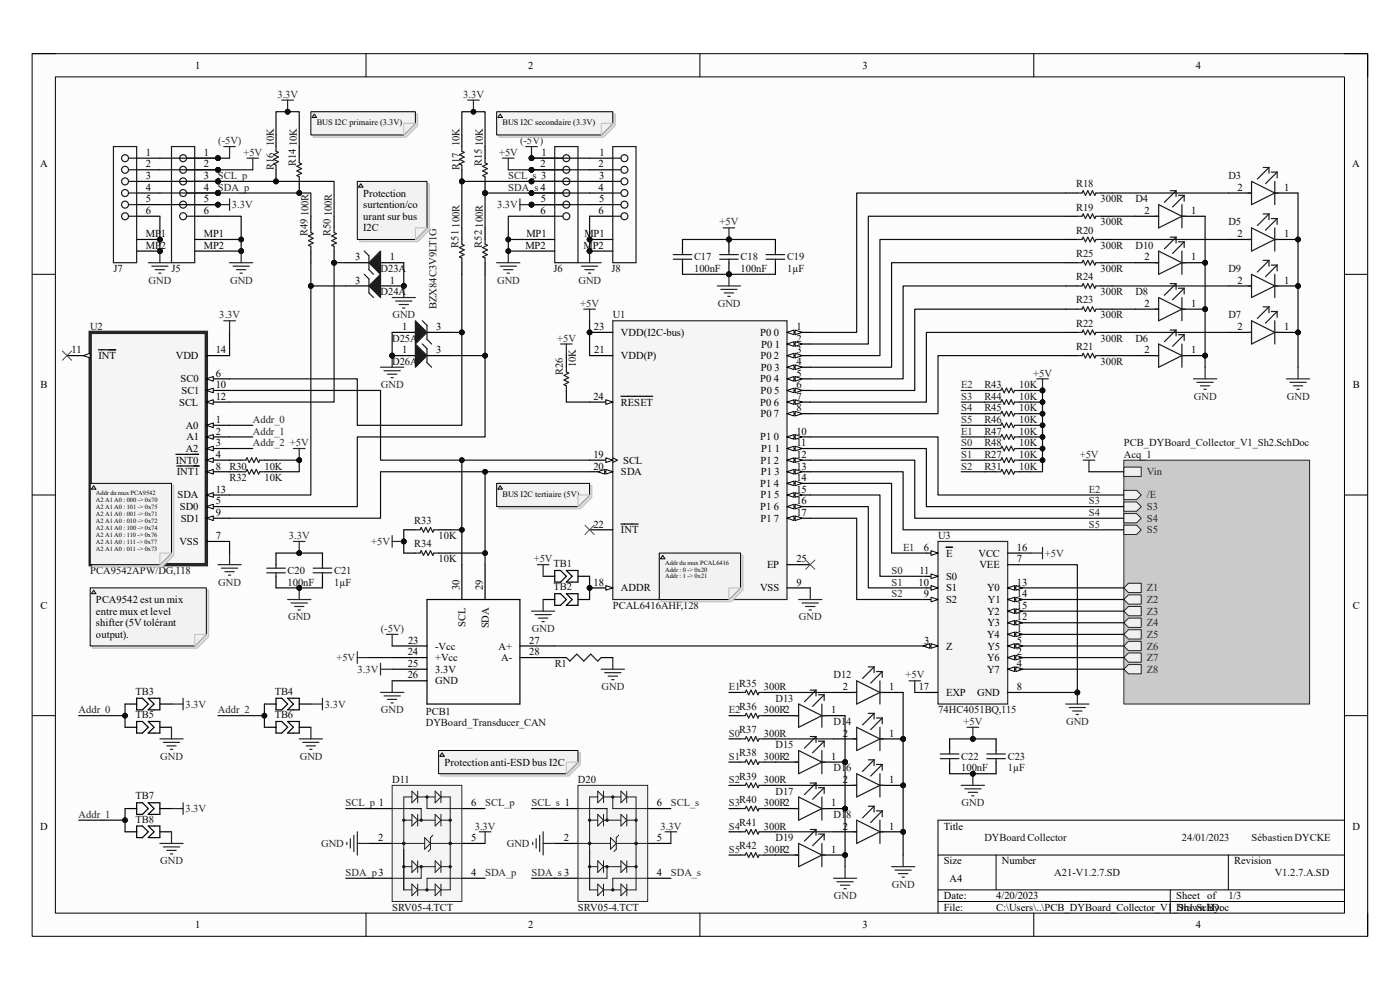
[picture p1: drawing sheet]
<svg xmlns="http://www.w3.org/2000/svg" width="297mm" height="210mm" viewBox="0 0 297 210" stroke-linecap="round" stroke-linejoin="round" font-family="sans-serif">
<defs><g id="words">
<g font-size="2.2">
<text x="41.4" y="14.6">1</text>
<text x="112.1" y="14.6">2</text>
<text x="183" y="14.6">3</text>
<text x="253.7" y="14.6">4</text>
<text x="8.5" y="35.5">A</text>
<text x="30.9" y="33.1">1</text>
<text x="30.9" y="35.5">2</text>
<text x="43.3" y="33.1">1</text>
<text x="43.3" y="35.5">2</text>
<text x="114.7" y="35.5">2</text>
<text x="114.9" y="33.1">1</text>
<text x="127" y="35.5">2</text>
<text x="127.2" y="33.1">1</text>
<text x="286.9" y="35.5">A</text>
<text x="30.9" y="38">3</text>
<text x="30.9" y="40.5">4</text>
<text x="43.3" y="38">3</text>
<text x="43.3" y="40.5">4</text>
<text x="77" y="41.7">Protection</text>
<text x="127" y="40.5">4</text>
<text x="127.1" y="38">3</text>
<text x="262.5" y="40.5">2</text>
<text x="272.4" y="40.5">1</text>
<text x="30.9" y="42.9">5</text>
<text x="30.9" y="45.4">6</text>
<text x="43.3" y="42.9">5</text>
<text x="43.3" y="45.4">6</text>
<text x="77" y="44.2">surtention/co</text>
<text x="77" y="46.6">urant sur bus</text>
<text x="114.7" y="45.4">6</text>
<text x="114.8" y="42.9">5</text>
<text x="127" y="45.4">6</text>
<text x="127.1" y="42.9">5</text>
<text x="242.8" y="45.4">2</text>
<text x="252.7" y="45.4">1</text>
<text x="30.9" y="50.3">MP1</text>
<text x="30.9" y="52.8">MP2</text>
<text x="43.3" y="50.3">MP1</text>
<text x="43.3" y="52.8">MP2</text>
<text x="77" y="49.1">I2C</text>
<text x="111.5" y="52.8">MP2</text>
<text x="111.7" y="50.3">MP1</text>
<text x="123.8" y="52.8">MP2</text>
<text x="124" y="50.3">MP1</text>
<text x="262.5" y="50.3">2</text>
<text x="272.4" y="50.3">1</text>
<text x="75.4" y="55.2">3</text>
<text x="82.7" y="55.2">1</text>
<text x="242.8" y="55.2">2</text>
<text x="252.7" y="55.2">1</text>
<text x="75.4" y="60.2">3</text>
<text x="82.7" y="60.2">1</text>
<text x="242.8" y="65.1">2</text>
<text x="252.7" y="65.1">1</text>
<text x="262.5" y="60.2">2</text>
<text x="272.4" y="60.2">1</text>
<text x="85.3" y="70">1</text>
<text x="92.5" y="70">3</text>
<text x="126" y="70">23</text>
<text x="131.7" y="71.2">VDD(I2C-bus)</text>
<text x="161.3" y="71.2">P0 0</text>
<text x="169" y="70">1</text>
<text x="262.5" y="70">2</text>
<text x="272.4" y="70">1</text>
<text x="15.2" y="75">11</text>
<text x="20.9" y="76.2">INT</text>
<text x="37.3" y="76.2">VDD</text>
<text x="45.8" y="75">14</text>
<text x="85.3" y="75">1</text>
<text x="92.5" y="75">3</text>
<text x="126.1" y="75">21</text>
<text x="131.7" y="76.2">VDD(P)</text>
<text x="161.3" y="76.2">P0 2</text>
<text x="161.5" y="73.7">P0 1</text>
<text x="169" y="72.5">2</text>
<text x="169" y="75">3</text>
<text x="169" y="77.4">4</text>
<text x="242.8" y="75">2</text>
<text x="252.7" y="75">1</text>
<text x="8.6" y="82.3">B</text>
<text x="38.3" y="81.1">SC0</text>
<text x="38.5" y="83.6">SC1</text>
<text x="45.8" y="79.9">6</text>
<text x="45.8" y="82.3">10</text>
<text x="161.3" y="81.1">P0 4</text>
<text x="161.4" y="83.6">P0 5</text>
<text x="161.4" y="78.7">P0 3</text>
<text x="169" y="79.9">5</text>
<text x="169" y="82.3">6</text>
<text x="287" y="82.3">B</text>
<text x="38" y="86.1">SCL</text>
<text x="45.8" y="84.8">12</text>
<text x="45.8" y="89.7">1</text>
<text x="125.9" y="84.8">24</text>
<text x="131.7" y="86.1">RESET</text>
<text x="161.3" y="86.1">P0 6</text>
<text x="161.3" y="88.5">P0 7</text>
<text x="169" y="84.8">7</text>
<text x="169" y="87.3">8</text>
<text x="39.4" y="91">A0</text>
<text x="39.4" y="95.9">A2</text>
<text x="39.6" y="93.4">A1</text>
<text x="45.8" y="92.2">2</text>
<text x="45.8" y="94.7">3</text>
<text x="161.3" y="93.4">P1 0</text>
<text x="161.5" y="95.9">P1 1</text>
<text x="169" y="92.2">10</text>
<text x="169" y="94.7">11</text>
<text x="37.3" y="98.4">INT0</text>
<text x="37.5" y="100.8">INT1</text>
<text x="45.8" y="97.1">4</text>
<text x="45.8" y="99.6">8</text>
<text x="125.9" y="97.1">19</text>
<text x="125.9" y="99.6">20</text>
<text x="131.7" y="100.8">SDA</text>
<text x="132.2" y="98.4">SCL</text>
<text x="161.3" y="98.4">P1 2</text>
<text x="161.4" y="100.8">P1 3</text>
<text x="169" y="97.1">12</text>
<text x="169" y="99.6">13</text>
<text x="37.6" y="105.7">SDA</text>
<text x="45.8" y="104.5">13</text>
<text x="45.8" y="107">5</text>
<text x="161.3" y="103.3">P1 4</text>
<text x="161.4" y="105.7">P1 5</text>
<text x="169" y="102.1">14</text>
<text x="169" y="104.5">15</text>
<text x="169" y="107">16</text>
<text x="38.2" y="108.2">SD0</text>
<text x="38.4" y="110.7">SD1</text>
<text x="45.8" y="109.4">9</text>
<text x="125.9" y="111.9">22</text>
<text x="131.7" y="113.2">INT</text>
<text x="161.3" y="108.2">P1 6</text>
<text x="161.3" y="110.7">P1 7</text>
<text x="169" y="109.4">17</text>
<text x="38.1" y="115.6">VSS</text>
<text x="45.8" y="114.4">7</text>
<text x="169" y="119.3">25</text>
<text x="196" y="116.8">6</text>
<text x="200.7" y="118.1">E</text>
<text x="207.6" y="118.1">VCC</text>
<text x="215.7" y="116.8">16</text>
<text x="215.7" y="119.3">7</text>
<text x="97.5" y="125.2" transform="rotate(-90 97.5 125.2)">30</text>
<text x="102.4" y="125.2" transform="rotate(-90 102.4 125.2)">29</text>
<text x="125.9" y="124.2">18</text>
<text x="131.7" y="125.5">ADDR</text>
<text x="161.3" y="125.5">VSS</text>
<text x="162.7" y="120.5">EP</text>
<text x="169" y="124.2">9</text>
<text x="194.9" y="124.2">10</text>
<text x="195.1" y="121.8">11</text>
<text x="200.7" y="123">S0</text>
<text x="200.7" y="125.5">S1</text>
<text x="207.8" y="120.5">VEE</text>
<text x="209.4" y="125.5">Y0</text>
<text x="215.7" y="124.2">13</text>
<text x="8.6" y="129.2">C</text>
<text x="20.4" y="127.9">PCA9542 est un mix</text>
<text x="20.4" y="130.4">entre mux et level</text>
<text x="196" y="126.7">9</text>
<text x="200.7" y="127.9">S2</text>
<text x="209.4" y="130.4">Y2</text>
<text x="209.6" y="127.9">Y1</text>
<text x="215.7" y="126.7">14</text>
<text x="215.7" y="129.2">15</text>
<text x="215.7" y="131.6">12</text>
<text x="287" y="129.2">C</text>
<text x="20.4" y="132.8">shifter (5V tolérant</text>
<text x="20.4" y="135.3">output).</text>
<text x="86.6" y="136.6">23</text>
<text x="92.3" y="137.8">-Vcc</text>
<text x="98.7" y="132.9" transform="rotate(-90 98.7 132.9)">SCL</text>
<text x="103.7" y="133.3" transform="rotate(-90 103.7 133.3)">SDA</text>
<text x="105.7" y="137.8">A+</text>
<text x="112.3" y="136.6">27</text>
<text x="196.1" y="136.6">3</text>
<text x="200.7" y="137.8">Z</text>
<text x="209.4" y="135.3">Y4</text>
<text x="209.5" y="137.8">Y5</text>
<text x="209.5" y="132.8">Y3</text>
<text x="215.7" y="134.1">1</text>
<text x="215.7" y="136.6">5</text>
<text x="86.5" y="139">24</text>
<text x="86.5" y="143.9">26</text>
<text x="86.5" y="141.5">25</text>
<text x="92.3" y="140.3">+Vcc</text>
<text x="92.3" y="142.7">3.3V</text>
<text x="106.3" y="140.3">A-</text>
<text x="112.3" y="139">28</text>
<text x="209.4" y="140.3">Y6</text>
<text x="209.4" y="142.7">Y7</text>
<text x="215.7" y="139">2</text>
<text x="215.7" y="141.5">4</text>
<text x="92.3" y="145.2">GND</text>
<text x="178.8" y="146.4">2</text>
<text x="188.6" y="146.4">1</text>
<text x="194.9" y="146.4">17</text>
<text x="200.7" y="147.7">EXP</text>
<text x="207.3" y="147.7">GND</text>
<text x="215.7" y="146.4">8</text>
<text x="176.3" y="151.3">1</text>
<text x="176.3" y="161.2">1</text>
<text x="178.8" y="156.3">2</text>
<text x="188.6" y="156.3">1</text>
<text x="94.3" y="162.4">Protection anti-ESD bus I2C</text>
<text x="178.8" y="166.1">2</text>
<text x="188.6" y="166.1">1</text>
<text x="99.9" y="171">6</text>
<text x="139.4" y="171">6</text>
<text x="176.3" y="171">1</text>
<text x="8.5" y="176">D</text>
<text x="80.2" y="178.4">2</text>
<text x="99.9" y="178.4">5</text>
<text x="119.6" y="178.4">2</text>
<text x="139.4" y="178.4">5</text>
<text x="178.8" y="176">2</text>
<text x="188.6" y="176">1</text>
<text x="200.2" y="176">Title</text>
<text x="286.9" y="176">D</text>
<text x="99.9" y="185.8">4</text>
<text x="139.4" y="185.8">4</text>
<text x="176.3" y="180.9">1</text>
<text x="200.2" y="183.3">Size</text>
<text x="212.6" y="183.3">Number</text>
<text x="261.8" y="183.3">Revision</text>
<text x="200.2" y="190.8">Date:</text>
<text x="201.5" y="187.1">A4</text>
<text x="211.3" y="190.8">4/20/2023</text>
<text x="249.5" y="190.8">Sheet of</text>
<text x="41.4" y="196.9">1</text>
<text x="112.1" y="196.9">2</text>
<text x="183" y="196.9">3</text>
<text x="200.2" y="193.2">File:</text>
<text x="211.3" y="193.2">C:\Users\..\PCB_DYBoard_Collector_V1_Sh1.SchDoc</text>
<text x="249.5" y="193.2">Drawn By:</text>
<text x="253.7" y="196.9">4</text>
</g>
<g font-size="2.2" fill="#262626">
<text x="58.8" y="20.7">3.3V</text>
<text x="98.3" y="20.7">3.3V</text>
<text x="46.3" y="30.6">(-5V)</text>
<text x="51.6" y="33.1">+5V</text>
<text x="105.9" y="33.1">+5V</text>
<text x="110.3" y="30.6">(-5V)</text>
<text x="46.2" y="38">SCL_p</text>
<text x="46.2" y="40.5">SDA_p</text>
<text x="107.8" y="38">SCL_s 3</text>
<text x="107.8" y="40.5">SDA_s 4</text>
<text x="49.2" y="44.2">3.3V</text>
<text x="105.5" y="44.2">3.3V</text>
<text x="152.7" y="47.8">+5V</text>
<text x="31.5" y="60.2">GND</text>
<text x="48.8" y="60.2">GND</text>
<text x="105.5" y="60.2">GND</text>
<text x="122.7" y="60.2">GND</text>
<text x="123.1" y="65.1">+5V</text>
<text x="152.3" y="65.1">GND</text>
<text x="46.5" y="67.6">3.3V</text>
<text x="83.3" y="67.6">GND</text>
<text x="118.2" y="72.5">+5V</text>
<text x="80.8" y="82.3">GND</text>
<text x="203.9" y="82.3">E2</text>
<text x="219.2" y="79.9">+5V</text>
<text x="53.6" y="89.7">Addr_0</text>
<text x="203.9" y="84.8">S3</text>
<text x="203.9" y="87.3">S4</text>
<text x="203.9" y="89.7">S5</text>
<text x="253.3" y="84.8">GND</text>
<text x="273" y="84.8">GND</text>
<text x="53.6" y="92.2">Addr_1</text>
<text x="53.6" y="94.7">Addr_2 +5V</text>
<text x="203.9" y="92.2">E1</text>
<text x="203.9" y="94.7">S0</text>
<text x="203.9" y="97.1">S1</text>
<text x="203.9" y="99.6">S2</text>
<text x="229.1" y="97.1">+5V</text>
<text x="243.3" y="100.8">Vin</text>
<text x="231" y="107">S3</text>
<text x="231" y="104.5">E2</text>
<text x="243.3" y="105.7">/E</text>
<text x="231" y="109.4">S4</text>
<text x="231" y="111.9">S5</text>
<text x="243.3" y="108.2">S3</text>
<text x="243.3" y="110.7">S4</text>
<text x="243.3" y="113.2">S5</text>
<text x="61.3" y="114.4">3.3V</text>
<text x="78.7" y="115.6">+5V</text>
<text x="113.2" y="119.3">+5V</text>
<text x="191.6" y="116.8">E1</text>
<text x="221.7" y="118.1">+5V</text>
<text x="46.3" y="124.2">GND</text>
<text x="189.1" y="124.2">S1</text>
<text x="189.1" y="121.8">S0</text>
<text x="243.3" y="125.5">Z1</text>
<text x="61.1" y="131.6">GND</text>
<text x="169.5" y="131.6">GND</text>
<text x="189.1" y="126.7">S2</text>
<text x="243.3" y="127.9">Z2</text>
<text x="243.3" y="130.4">Z3</text>
<text x="80.8" y="134.1">(-5V)</text>
<text x="112.9" y="134.1">GND</text>
<text x="243.3" y="132.8">Z4</text>
<text x="243.3" y="135.3">Z5</text>
<text x="243.3" y="137.8">Z6</text>
<text x="71.4" y="140.3">+5V</text>
<text x="75.9" y="142.7">3.3V</text>
<text x="192.1" y="143.9">+5V</text>
<text x="243.3" y="140.3">Z7</text>
<text x="243.3" y="142.7">Z8</text>
<text x="127.6" y="146.4">GND</text>
<text x="154.6" y="146.4">E1</text>
<text x="16.7" y="151.3">Addr_0</text>
<text x="39.3" y="150.1">3.3V</text>
<text x="46.2" y="151.3">Addr_2</text>
<text x="68.9" y="150.1">3.3V</text>
<text x="80.8" y="151.3">GND</text>
<text x="154.6" y="151.3">E2</text>
<text x="204.4" y="153.8">+5V</text>
<text x="226.2" y="153.8">GND</text>
<text x="34" y="161.2">GND</text>
<text x="63.6" y="161.2">GND</text>
<text x="154.6" y="156.3">S0</text>
<text x="154.6" y="161.2">S1</text>
<text x="154.6" y="166.1">S2</text>
<text x="16.7" y="173.5">Addr_1</text>
<text x="39.3" y="172.3">3.3V</text>
<text x="73.3" y="171">SCL_p 1</text>
<text x="102.9" y="171">SCL_p</text>
<text x="112.8" y="171">SCL_s 1</text>
<text x="142.3" y="171">SCL_s</text>
<text x="154.6" y="171">S3</text>
<text x="204" y="171">GND</text>
<text x="68.1" y="179.7">GND</text>
<text x="100.7" y="176">3.3V</text>
<text x="107.5" y="179.7">GND</text>
<text x="140.1" y="176">3.3V</text>
<text x="154.6" y="176">S4</text>
<text x="34" y="183.3">GND</text>
<text x="73.3" y="185.8">SDA_p3</text>
<text x="102.9" y="185.8">SDA_p</text>
<text x="112.8" y="185.8">SDA_s 3</text>
<text x="142.3" y="185.8">SDA_s</text>
<text x="154.6" y="180.9">S5</text>
<text x="176.9" y="190.8">GND</text>
<text x="189.2" y="188.3">GND</text>
</g>
<g font-size="2.2" fill="#0e0e0e">
<text x="62.7" y="35.3" transform="rotate(-90 62.7 35.3)">R14</text>
<text x="63" y="31.1" transform="rotate(-90 63 31.1)">10K</text>
<text x="102.2" y="35.3" transform="rotate(-90 102.2 35.3)">R15</text>
<text x="102.4" y="31.1" transform="rotate(-90 102.4 31.1)">10K</text>
<text x="58.1" y="36" transform="rotate(-90 58.1 36)">R16 10K</text>
<text x="97.5" y="36" transform="rotate(-90 97.5 36)">R17 10K</text>
<text x="228.3" y="39.7">R18</text>
<text x="260.6" y="38">D3</text>
<text x="65.4" y="45.9" transform="rotate(-90 65.4 45.9)">100R</text>
<text x="70.4" y="45.9" transform="rotate(-90 70.4 45.9)">100R</text>
<text x="228.3" y="44.7">R19</text>
<text x="233.5" y="42.9">300R</text>
<text x="233.5" y="47.8">300R</text>
<text x="240.9" y="42.9">D4</text>
<text x="260.6" y="47.8">D5</text>
<text x="65.2" y="50.1" transform="rotate(-90 65.2 50.1)">R49</text>
<text x="70.1" y="50.1" transform="rotate(-90 70.1 50.1)">R50</text>
<text x="97.2" y="52.5" transform="rotate(-90 97.2 52.5)">R51</text>
<text x="97.5" y="48.3" transform="rotate(-90 97.5 48.3)">100R</text>
<text x="102.2" y="52.5" transform="rotate(-90 102.2 52.5)">R52</text>
<text x="102.4" y="48.3" transform="rotate(-90 102.4 48.3)">100R</text>
<text x="228.3" y="49.6">R20</text>
<text x="233.5" y="52.8">300R</text>
<text x="240.9" y="52.8">D10</text>
<text x="24" y="57.7">J7</text>
<text x="36.4" y="57.7">J5</text>
<text x="80.7" y="57.7">D23A</text>
<text x="117.4" y="57.7">J6</text>
<text x="129.8" y="57.7">J8</text>
<text x="147.2" y="57.7">100nF</text>
<text x="147.2" y="55.2">C17</text>
<text x="157.1" y="57.7">100nF</text>
<text x="157.1" y="55.2">C18</text>
<text x="167" y="57.7">1µF</text>
<text x="167" y="55.2">C19</text>
<text x="228.3" y="59.4">R24</text>
<text x="228.3" y="54.5">R25</text>
<text x="233.5" y="57.7">300R</text>
<text x="260.6" y="57.7">D9</text>
<text x="80.7" y="62.7">D24A</text>
<text x="92.6" y="65.6" transform="rotate(-90 92.6 65.6)">BZX84C3V9LT1G</text>
<text x="228.3" y="64.3">R23</text>
<text x="233.5" y="62.7">300R</text>
<text x="240.9" y="62.7">D8</text>
<text x="19.1" y="70">U2</text>
<text x="130" y="67.6">U1</text>
<text x="228.3" y="69.3">R22</text>
<text x="233.5" y="67.6">300R</text>
<text x="260.6" y="67.6">D7</text>
<text x="83.2" y="72.5">D25A</text>
<text x="83.2" y="77.4">D26A</text>
<text x="122.1" y="77.9" transform="rotate(-90 122.1 77.9)">10K</text>
<text x="228.3" y="74.2">R21</text>
<text x="233.5" y="77.4">300R</text>
<text x="233.5" y="72.5">300R</text>
<text x="240.9" y="72.5">D6</text>
<text x="119.4" y="79.6" transform="rotate(-90 119.4 79.6)">R26</text>
<text x="208.8" y="82.3">R43</text>
<text x="216.2" y="82.3">10K</text>
<text x="208.8" y="89.7">R46</text>
<text x="208.8" y="87.3">R45</text>
<text x="208.8" y="84.8">R44</text>
<text x="216.2" y="89.7">10K</text>
<text x="216.2" y="87.3">10K</text>
<text x="216.2" y="84.8">10K</text>
<text x="208.8" y="94.7">R48</text>
<text x="208.8" y="92.2">R47</text>
<text x="216.2" y="94.7">10K</text>
<text x="216.2" y="92.2">10K</text>
<text x="238.4" y="94.7">PCB_DYBoard_Collector_V1_Sh2.SchDoc</text>
<text x="48.7" y="99.6">R30</text>
<text x="56.1" y="99.6">10K</text>
<text x="208.8" y="99.6">R31</text>
<text x="208.8" y="97.1">R27</text>
<text x="216.2" y="99.6">10K</text>
<text x="216.2" y="97.1">10K</text>
<text x="238.4" y="97.1">Acq_1</text>
<text x="48.7" y="102.1">R32</text>
<text x="56.1" y="102.1">10K</text>
<text x="87.9" y="111.2">R33</text>
<text x="87.9" y="116.1">R34</text>
<text x="93" y="119.3">10K</text>
<text x="93" y="114.4">10K</text>
<text x="199" y="114.4">U3</text>
<text x="19.1" y="121.8">PCA9542APW/DG,118</text>
<text x="61" y="124.2">100nF</text>
<text x="61" y="121.8">C20</text>
<text x="70.9" y="124.2">1µF</text>
<text x="70.9" y="121.8">C21</text>
<text x="117.4" y="120.3">TB1</text>
<text x="117.4" y="125.2">TB2</text>
<text x="130" y="129.2">PCAL6416AHF,128</text>
<text x="117.7" y="141.5">R1</text>
<text x="176.8" y="143.9">D12</text>
<text x="28.7" y="147.4">TB3</text>
<text x="58.3" y="147.4">TB4</text>
<text x="156.8" y="145.7">R35</text>
<text x="162.1" y="146.4">300R</text>
<text x="164.5" y="148.9">D13</text>
<text x="28.7" y="152.3">TB5</text>
<text x="58.3" y="152.3">TB6</text>
<text x="90.3" y="151.6">PCB1</text>
<text x="90.3" y="154.1">DYBoard_Transducer_CAN</text>
<text x="156.8" y="155.5">R37</text>
<text x="156.8" y="150.6">R36</text>
<text x="162.1" y="151.3">300R2</text>
<text x="176.8" y="153.8">D14</text>
<text x="199" y="151.3">74HC4051BQ,115</text>
<text x="156.8" y="160.4">R38</text>
<text x="162.1" y="161.2">300R2</text>
<text x="162.1" y="156.3">300R</text>
<text x="164.5" y="158.7">D15</text>
<text x="203.9" y="161.2">C22</text>
<text x="213.8" y="161.2">C23</text>
<text x="83.2" y="166.1">D11</text>
<text x="122.6" y="166.1">D20</text>
<text x="156.8" y="165.4">R39</text>
<text x="162.1" y="166.1">300R</text>
<text x="176.8" y="163.7">D16</text>
<text x="203.9" y="163.7">100nF</text>
<text x="213.8" y="163.7">1µF</text>
<text x="28.7" y="169.6">TB7</text>
<text x="156.8" y="170.3">R40</text>
<text x="162.1" y="171">300R2</text>
<text x="164.5" y="168.6">D17</text>
<text x="176.8" y="173.5">D18</text>
<text x="28.7" y="174.5">TB8</text>
<text x="156.8" y="175.2">R41</text>
<text x="162.1" y="176">300R</text>
<text x="164.5" y="178.4">D19</text>
<text x="208.8" y="178.4">DYBoard Collector</text>
<text x="250.7" y="178.4">24/01/2023</text>
<text x="265.5" y="178.4">Sébastien DYCKE</text>
<text x="156.8" y="180.2">R42</text>
<text x="162.1" y="180.9">300R2</text>
<text x="223.6" y="185.8">A21-V1.2.7.SD</text>
<text x="270.4" y="185.8">V1.2.7.A.SD</text>
<text x="260.6" y="190.8">1/3</text>
<text x="83.2" y="193.2">SRV05-4.TCT</text>
<text x="122.6" y="193.2">SRV05-4.TCT</text>
</g>
<g font-size="1.8">
<text x="67.2" y="26.5">BUS I2C primaire (3.3V)</text>
<text x="106.6" y="26.5">BUS I2C secondaire (3.3V)</text>
<text x="106.6" y="105.4">BUS I2C tertiaire (5V)</text>
</g>
<g font-size="1.4">
<text x="20.4" y="104.9">Addr du mux PCA9542</text>
<text x="20.4" y="106.4">A2 A1 A0 : 000 -&gt; 0x70</text>
<text x="20.4" y="107.9">A2 A1 A0 : 101 -&gt; 0x75</text>
<text x="20.4" y="109.4">A2 A1 A0 : 001 -&gt; 0x71</text>
<text x="20.4" y="110.9">A2 A1 A0 : 010 -&gt; 0x72</text>
<text x="20.4" y="112.4">A2 A1 A0 : 100 -&gt; 0x74</text>
<text x="20.4" y="113.8">A2 A1 A0 : 110 -&gt; 0x76</text>
<text x="20.4" y="115.3">A2 A1 A0 : 111 -&gt; 0x77</text>
<text x="20.4" y="116.8">A2 A1 A0 : 011 -&gt; 0x73</text>
<text x="141.1" y="119.8">Addr du mux PCAL6416</text>
<text x="141.1" y="121.2">Addr : 0 -&gt; 0x20</text>
<text x="141.1" y="122.7">Addr : 1 -&gt; 0x21</text>
</g>
</g></defs>
<path d="M6.8 11.4h283.4v187.2h-283.4z" fill-rule="evenodd" fill="#fcfcfc"/>
<path d="M6.8 11.4h283.4v187.2h-283.4z" fill="none" stroke="#000" stroke-width=".21"/>
<path d="M11.7 16.3h273.5v177.4h-273.5z" fill-rule="evenodd" fill="#fcfcfc"/>
<g fill="none" stroke="#000" stroke-width=".21">
<path d="M6.8 11.4h4.9M11.7 16.3h273.5v177.4h-273.5zM77.6 11.4v4.9M148.5 11.4v4.9M219.3 11.4v4.9M285.2 11.4h5v4.9M6.8 58.2h4.9M285.2 58.2h5M6.8 105h4.9M285.2 105h5M6.8 151.8h4.9M285.2 151.8h5"/>
<path d="M285.2 174h-86.2v19.7M77.6 193.7v4.9M148.5 193.7v4.9M199 181.4h86.2M199 188.8h86.2M199 191.2h86.2M211.3 181.4v7.4M219.3 193.7v4.9M248.3 188.8v4.9M260.6 181.4v7.4M290.2 193.7v4.9"/>
</g>
<path d="M238.4 97.6h39.4v51.8h-39.4z" fill-rule="evenodd" fill="#cacaca"/>
<path d="M238.4 97.6h39.4v51.8h-39.4z" fill="none" stroke="#262626" stroke-width=".21"/>
<path d="M238.4 99.1h3.7v2h-3.7z" fill-rule="evenodd" fill="#f0f0f0"/>
<path d="M238.4 99.1h3.7v2h-3.7z" fill="none" stroke="#262626" stroke-width=".21"/>
<path d="M238.4 124.7l1-1h2.7v2h-2.7z" fill-rule="evenodd" fill="#f0f0f0"/>
<path d="M238.4 124.7l1-1h2.7v2h-2.7z" fill="none" stroke="#262626" stroke-width=".21"/>
<path d="M238.4 106.5h2.7l1 1-1 1h-2.7z" fill-rule="evenodd" fill="#f0f0f0"/>
<path d="M238.4 106.5h2.7l1 1-1 1h-2.7z" fill="none" stroke="#262626" stroke-width=".21"/>
<path d="M238.4 108.9h2.7l1 1-1 1h-2.7z" fill-rule="evenodd" fill="#f0f0f0"/>
<path d="M238.4 108.9h2.7l1 1-1 1h-2.7z" fill="none" stroke="#262626" stroke-width=".21"/>
<path d="M238.4 111.4h2.7l1 1-1 1h-2.7z" fill-rule="evenodd" fill="#f0f0f0"/>
<path d="M238.4 111.4h2.7l1 1-1 1h-2.7z" fill="none" stroke="#262626" stroke-width=".21"/>
<path d="M238.4 104h2.7l1 1-1 1h-2.7z" fill-rule="evenodd" fill="#f0f0f0"/>
<path d="M238.4 104h2.7l1 1-1 1h-2.7z" fill="none" stroke="#262626" stroke-width=".21"/>
<path d="M238.4 127.2l1-1h2.7v2h-2.7z" fill-rule="evenodd" fill="#f0f0f0"/>
<path d="M238.4 127.2l1-1h2.7v2h-2.7z" fill="none" stroke="#262626" stroke-width=".21"/>
<path d="M238.4 129.6l1-.9h2.7v1.9h-2.7z" fill-rule="evenodd" fill="#f0f0f0"/>
<path d="M238.4 129.6l1-.9h2.7v1.9h-2.7z" fill="none" stroke="#262626" stroke-width=".21"/>
<path d="M238.4 132.1l1-1h2.7v2h-2.7z" fill-rule="evenodd" fill="#f0f0f0"/>
<path d="M238.4 132.1l1-1h2.7v2h-2.7z" fill="none" stroke="#262626" stroke-width=".21"/>
<path d="M239.4 133.6h2.7v2h-2.7l-1-1z" fill-rule="evenodd" fill="#f0f0f0"/>
<path d="M239.4 133.6h2.7v2h-2.7l-1-1z" fill="none" stroke="#262626" stroke-width=".21"/>
<path d="M238.4 137l1-1h2.7v2h-2.7z" fill-rule="evenodd" fill="#f0f0f0"/>
<path d="M238.4 137l1-1h2.7v2h-2.7z" fill="none" stroke="#262626" stroke-width=".21"/>
<path d="M238.4 139.5l1-1h2.7v2h-2.7z" fill-rule="evenodd" fill="#f0f0f0"/>
<path d="M238.4 139.5l1-1h2.7v2h-2.7z" fill="none" stroke="#262626" stroke-width=".21"/>
<path d="M238.4 142l1-1h2.7v1.9h-2.7z" fill-rule="evenodd" fill="#f0f0f0"/>
<path d="M238.4 142l1-1h2.7v1.9h-2.7z" fill="none" stroke="#262626" stroke-width=".21"/>
<circle cx="125.1" cy="70.5" r=".49" fill="#0e0e0e"/>
<circle cx="125.1" cy="70.5" r=".49" fill="none" stroke="#0e0e0e" stroke-width=".21"/>
<circle cx="125.1" cy="124.7" r=".49" fill="#0e0e0e"/>
<circle cx="125.1" cy="124.7" r=".49" fill="none" stroke="#0e0e0e" stroke-width=".21"/>
<path d="M130 68.1h37v59.1h-37z" fill-rule="evenodd" fill="#f5f5f5"/>
<path d="M130 68.1h37v59.1h-37z" fill="none" stroke="#262626" stroke-width=".25"/>
<path d="M125.1 70.5h4.9" fill="none" stroke="#000" stroke-width=".25"/>
<circle cx="125.1" cy="70.5" r=".49" fill="#0e0e0e"/>
<circle cx="125.1" cy="70.5" r=".49" fill="none" stroke="#0e0e0e" stroke-width=".21"/>
<path d="M125.1 75.4h4.9M167 70.5h4.9" fill="none" stroke="#000" stroke-width=".25"/>
<path d="M167 70.5l1.4-.5v1z" fill="#fbfbfb"/>
<path d="M167 70.5l1.4-.5v1z" fill="none" stroke="#000" stroke-width=".21"/>
<path d="M168.7 70l1.5 .5-1.5 .5z" fill="#fbfbfb"/>
<path d="M168.7 70l1.5 .5-1.5 .5z" fill="none" stroke="#000" stroke-width=".21"/>
<path d="M167 73h4.9" fill="none" stroke="#000" stroke-width=".25"/>
<path d="M167 73l1.4-.5v1z" fill="#fbfbfb"/>
<path d="M167 73l1.4-.5v1z" fill="none" stroke="#000" stroke-width=".21"/>
<path d="M168.7 72.5l1.5 .5-1.5 .5z" fill="#fbfbfb"/>
<path d="M168.7 72.5l1.5 .5-1.5 .5z" fill="none" stroke="#000" stroke-width=".21"/>
<path d="M167 75.4h4.9" fill="none" stroke="#000" stroke-width=".25"/>
<path d="M167 75.4l1.4-.5v1z" fill="#fbfbfb"/>
<path d="M167 75.4l1.4-.5v1z" fill="none" stroke="#000" stroke-width=".21"/>
<path d="M168.7 74.9l1.5 .5-1.5 .5z" fill="#fbfbfb"/>
<path d="M168.7 74.9l1.5 .5-1.5 .5z" fill="none" stroke="#000" stroke-width=".21"/>
<path d="M167 77.9h4.9" fill="none" stroke="#000" stroke-width=".25"/>
<path d="M167 77.9l1.4-.5v1z" fill="#fbfbfb"/>
<path d="M167 77.9l1.4-.5v1z" fill="none" stroke="#000" stroke-width=".21"/>
<path d="M168.7 77.4l1.5 .5-1.5 .5z" fill="#fbfbfb"/>
<path d="M168.7 77.4l1.5 .5-1.5 .5z" fill="none" stroke="#000" stroke-width=".21"/>
<path d="M167 80.4h4.9" fill="none" stroke="#000" stroke-width=".25"/>
<path d="M167 80.4l1.4-.5v1z" fill="#fbfbfb"/>
<path d="M167 80.4l1.4-.5v1z" fill="none" stroke="#000" stroke-width=".21"/>
<path d="M168.7 79.9l1.5 .5-1.5 .5z" fill="#fbfbfb"/>
<path d="M168.7 79.9l1.5 .5-1.5 .5z" fill="none" stroke="#000" stroke-width=".21"/>
<path d="M167 82.8h4.9" fill="none" stroke="#000" stroke-width=".25"/>
<path d="M167 82.8l1.4-.5v1z" fill="#fbfbfb"/>
<path d="M167 82.8l1.4-.5v1z" fill="none" stroke="#000" stroke-width=".21"/>
<path d="M168.7 82.3l1.5 .5-1.5 .5z" fill="#fbfbfb"/>
<path d="M168.7 82.3l1.5 .5-1.5 .5z" fill="none" stroke="#000" stroke-width=".21"/>
<path d="M167 85.3h4.9" fill="none" stroke="#000" stroke-width=".25"/>
<path d="M167 85.3l1.4-.5v1z" fill="#fbfbfb"/>
<path d="M167 85.3l1.4-.5v1z" fill="none" stroke="#000" stroke-width=".21"/>
<path d="M168.7 84.8l1.5 .5-1.5 .5z" fill="#fbfbfb"/>
<path d="M168.7 84.8l1.5 .5-1.5 .5z" fill="none" stroke="#000" stroke-width=".21"/>
<path d="M167 87.8h4.9" fill="none" stroke="#000" stroke-width=".25"/>
<path d="M167 87.8l1.4-.5v.9z" fill="#fbfbfb"/>
<path d="M167 87.8l1.4-.5v.9z" fill="none" stroke="#000" stroke-width=".21"/>
<path d="M168.7 87.3l1.5 .5-1.5 .4z" fill="#fbfbfb"/>
<path d="M168.7 87.3l1.5 .5-1.5 .4z" fill="none" stroke="#000" stroke-width=".21"/>
<path d="M167 92.7h4.9" fill="none" stroke="#000" stroke-width=".25"/>
<path d="M167 92.7l1.4-.5v1z" fill="#fbfbfb"/>
<path d="M167 92.7l1.4-.5v1z" fill="none" stroke="#000" stroke-width=".21"/>
<path d="M168.7 92.2l1.5 .5-1.5 .5z" fill="#fbfbfb"/>
<path d="M168.7 92.2l1.5 .5-1.5 .5z" fill="none" stroke="#000" stroke-width=".21"/>
<path d="M167 95.1h4.9" fill="none" stroke="#000" stroke-width=".25"/>
<path d="M167 95.1l1.4-.4v.9z" fill="#fbfbfb"/>
<path d="M167 95.1l1.4-.4v.9z" fill="none" stroke="#000" stroke-width=".21"/>
<path d="M168.7 94.7l1.5 .4-1.5 .5z" fill="#fbfbfb"/>
<path d="M168.7 94.7l1.5 .4-1.5 .5z" fill="none" stroke="#000" stroke-width=".21"/>
<path d="M167 97.6h4.9" fill="none" stroke="#000" stroke-width=".25"/>
<path d="M167 97.6l1.4-.5v1z" fill="#fbfbfb"/>
<path d="M167 97.6l1.4-.5v1z" fill="none" stroke="#000" stroke-width=".21"/>
<path d="M168.7 97.1l1.5 .5-1.5 .5z" fill="#fbfbfb"/>
<path d="M168.7 97.1l1.5 .5-1.5 .5z" fill="none" stroke="#000" stroke-width=".21"/>
<path d="M167 100.1h4.9" fill="none" stroke="#000" stroke-width=".25"/>
<path d="M167 100.1l1.4-.5v1z" fill="#fbfbfb"/>
<path d="M167 100.1l1.4-.5v1z" fill="none" stroke="#000" stroke-width=".21"/>
<path d="M168.7 99.6l1.5 .5-1.5 .5z" fill="#fbfbfb"/>
<path d="M168.7 99.6l1.5 .5-1.5 .5z" fill="none" stroke="#000" stroke-width=".21"/>
<path d="M167 102.5h4.9" fill="none" stroke="#000" stroke-width=".25"/>
<path d="M167 102.5l1.4-.5v1z" fill="#fbfbfb"/>
<path d="M167 102.5l1.4-.5v1z" fill="none" stroke="#000" stroke-width=".21"/>
<path d="M168.7 102l1.5 .5-1.5 .5z" fill="#fbfbfb"/>
<path d="M168.7 102l1.5 .5-1.5 .5z" fill="none" stroke="#000" stroke-width=".21"/>
<path d="M167 105h4.9" fill="none" stroke="#000" stroke-width=".25"/>
<path d="M167 105l1.4-.5v1z" fill="#fbfbfb"/>
<path d="M167 105l1.4-.5v1z" fill="none" stroke="#000" stroke-width=".21"/>
<path d="M168.7 104.5l1.5 .5-1.5 .5z" fill="#fbfbfb"/>
<path d="M168.7 104.5l1.5 .5-1.5 .5z" fill="none" stroke="#000" stroke-width=".21"/>
<path d="M167 107.5h4.9" fill="none" stroke="#000" stroke-width=".25"/>
<path d="M167 107.5l1.4-.5v1z" fill="#fbfbfb"/>
<path d="M167 107.5l1.4-.5v1z" fill="none" stroke="#000" stroke-width=".21"/>
<path d="M168.7 107l1.5 .5-1.5 .5z" fill="#fbfbfb"/>
<path d="M168.7 107l1.5 .5-1.5 .5z" fill="none" stroke="#000" stroke-width=".21"/>
<path d="M167 109.9h4.9" fill="none" stroke="#000" stroke-width=".25"/>
<path d="M167 109.9l1.4-.5v1z" fill="#fbfbfb"/>
<path d="M167 109.9l1.4-.5v1z" fill="none" stroke="#000" stroke-width=".21"/>
<path d="M168.7 109.4l1.5 .5-1.5 .5z" fill="#fbfbfb"/>
<path d="M168.7 109.4l1.5 .5-1.5 .5z" fill="none" stroke="#000" stroke-width=".21"/>
<path d="M125.1 85.3h4.9M125.1 112.4h4.9M131.7 111.2h3.7" fill="none" stroke="#000" stroke-width=".25"/>
<path d="M128.5 84.8l1.5 .5-1.5 .5z" fill="#fbfbfb"/>
<path d="M128.5 84.8l1.5 .5-1.5 .5z" fill="none" stroke="#000" stroke-width=".21"/>
<path d="M131.7 84.1h6.8M125.1 124.7h4.9" fill="none" stroke="#000" stroke-width=".25"/>
<path d="M128.5 124.2l1.5 .5-1.5 .5z" fill="#fbfbfb"/>
<path d="M128.5 124.2l1.5 .5-1.5 .5z" fill="none" stroke="#000" stroke-width=".21"/>
<circle cx="125.1" cy="124.7" r=".49" fill="#0e0e0e"/>
<circle cx="125.1" cy="124.7" r=".49" fill="none" stroke="#0e0e0e" stroke-width=".21"/>
<path d="M125.1 97.6h4.9M167 119.8h4.9" fill="none" stroke="#000" stroke-width=".25"/>
<path d="M128.5 97.1l1.5 .5-1.5 .5z" fill="#fbfbfb"/>
<path d="M128.5 97.1l1.5 .5-1.5 .5zM130 97.1l1 .5-1 .5" fill="none" stroke="#000" stroke-width=".21"/>
<path d="M125.1 100.1h4.9" fill="none" stroke="#000" stroke-width=".25"/>
<path d="M128.5 99.6l1.5 .5-1.5 .5z" fill="#fbfbfb"/>
<path d="M128.5 99.6l1.5 .5-1.5 .5z" fill="none" stroke="#000" stroke-width=".21"/>
<path d="M126.8 100.1l1.5-.5v1z" fill="#fbfbfb"/>
<path d="M126.8 100.1l1.5-.5v1z" fill="none" stroke="#000" stroke-width=".21"/>
<path d="M98 119.8v7.4M102.9 119.8v7.4M83.2 137h7.4M83.2 139.5h7.4M90.6 127.2h19.7v22.2h-19.7zM110.3 137h7.4M110.3 139.5h9.9M127.5 139.5h2.5M167 124.7h4.9M83.2 142h7.4M83.2 144.4h7.4" fill="none" stroke="#000" stroke-width=".25"/>
<path d="M130 139.5v2.5M127.5 142h5M128.3 142.7h3.4M129 143.4h2M129.8 144.2h.5" fill="none" stroke="#262626" stroke-width=".25"/>
<path d="M120.2 139.5l.7 .7 1.5-1.4 1.4 1.4 1.5-1.4 1.5 1.4 .7-.7" fill="none" stroke="#1c1c1c" stroke-width=".25"/>
<path d="M199 114.9h14.8v34.5h-14.8z" fill-rule="evenodd" fill="#f5f5f5"/>
<path d="M199 114.9h14.8v34.5h-14.8z" fill="none" stroke="#262626" stroke-width=".25"/>
<path d="M196.5 117.3h2.5" fill="none" stroke="#000" stroke-width=".25"/>
<path d="M197.5 116.8l1.5 .5-1.5 .5z" fill="#fbfbfb"/>
<path d="M197.5 116.8l1.5 .5-1.5 .5z" fill="none" stroke="#000" stroke-width=".21"/>
<path d="M200.7 116.1h1.4M196.5 122.3h2.5" fill="none" stroke="#000" stroke-width=".25"/>
<path d="M197.5 121.8l1.5 .5-1.5 .4z" fill="#fbfbfb"/>
<path d="M197.5 121.8l1.5 .5-1.5 .4z" fill="none" stroke="#000" stroke-width=".21"/>
<path d="M196.5 124.7h2.5" fill="none" stroke="#000" stroke-width=".25"/>
<path d="M197.5 124.2l1.5 .5-1.5 .5z" fill="#fbfbfb"/>
<path d="M197.5 124.2l1.5 .5-1.5 .5z" fill="none" stroke="#000" stroke-width=".21"/>
<path d="M196.5 127.2h2.5" fill="none" stroke="#000" stroke-width=".25"/>
<path d="M197.5 126.7l1.5 .5-1.5 .5z" fill="#fbfbfb"/>
<path d="M197.5 126.7l1.5 .5-1.5 .5z" fill="none" stroke="#000" stroke-width=".21"/>
<path d="M196.5 137h2.5" fill="none" stroke="#000" stroke-width=".25"/>
<path d="M197.5 136.5l1.5 .5-1.5 .5z" fill="#fbfbfb"/>
<path d="M197.5 136.5l1.5 .5-1.5 .5z" fill="none" stroke="#000" stroke-width=".21"/>
<path d="M195.8 137l1.5-.5v1z" fill="#fbfbfb"/>
<path d="M195.8 137l1.5-.5v1z" fill="none" stroke="#000" stroke-width=".21"/>
<path d="M213.8 117.3h2.4M213.8 119.8h2.4M213.8 124.7h2.4M196.5 146.9h2.5" fill="none" stroke="#000" stroke-width=".25"/>
<path d="M213.8 124.7l1.5-.5v1z" fill="#fbfbfb"/>
<path d="M213.8 124.7l1.5-.5v1z" fill="none" stroke="#000" stroke-width=".21"/>
<path d="M215.5 124.2l1.5 .5-1.5 .5z" fill="#fbfbfb"/>
<path d="M215.5 124.2l1.5 .5-1.5 .5z" fill="none" stroke="#000" stroke-width=".21"/>
<path d="M213.8 127.2h2.4" fill="none" stroke="#000" stroke-width=".25"/>
<path d="M213.8 127.2l1.5-.5v1z" fill="#fbfbfb"/>
<path d="M213.8 127.2l1.5-.5v1z" fill="none" stroke="#000" stroke-width=".21"/>
<path d="M215.5 126.7l1.5 .5-1.5 .5z" fill="#fbfbfb"/>
<path d="M215.5 126.7l1.5 .5-1.5 .5z" fill="none" stroke="#000" stroke-width=".21"/>
<path d="M213.8 129.6h2.4" fill="none" stroke="#000" stroke-width=".25"/>
<path d="M213.8 129.6l1.5-.5v1z" fill="#fbfbfb"/>
<path d="M213.8 129.6l1.5-.5v1z" fill="none" stroke="#000" stroke-width=".21"/>
<path d="M215.5 129.1l1.5 .5-1.5 .5z" fill="#fbfbfb"/>
<path d="M215.5 129.1l1.5 .5-1.5 .5z" fill="none" stroke="#000" stroke-width=".21"/>
<path d="M213.8 132.1h2.4" fill="none" stroke="#000" stroke-width=".25"/>
<path d="M213.8 132.1l1.5-.5v1z" fill="#fbfbfb"/>
<path d="M213.8 132.1l1.5-.5v1z" fill="none" stroke="#000" stroke-width=".21"/>
<path d="M215.5 131.6l1.5 .5-1.5 .5z" fill="#fbfbfb"/>
<path d="M215.5 131.6l1.5 .5-1.5 .5z" fill="none" stroke="#000" stroke-width=".21"/>
<path d="M213.8 134.6h2.4" fill="none" stroke="#000" stroke-width=".25"/>
<path d="M213.8 134.6l1.5-.5v1z" fill="#fbfbfb"/>
<path d="M213.8 134.6l1.5-.5v1z" fill="none" stroke="#000" stroke-width=".21"/>
<path d="M215.5 134.1l1.5 .5-1.5 .5z" fill="#fbfbfb"/>
<path d="M215.5 134.1l1.5 .5-1.5 .5z" fill="none" stroke="#000" stroke-width=".21"/>
<path d="M213.8 137h2.4" fill="none" stroke="#000" stroke-width=".25"/>
<path d="M213.8 137l1.5-.5v1z" fill="#fbfbfb"/>
<path d="M213.8 137l1.5-.5v1z" fill="none" stroke="#000" stroke-width=".21"/>
<path d="M215.5 136.5l1.5 .5-1.5 .5z" fill="#fbfbfb"/>
<path d="M215.5 136.5l1.5 .5-1.5 .5z" fill="none" stroke="#000" stroke-width=".21"/>
<path d="M213.8 139.5h2.4" fill="none" stroke="#000" stroke-width=".25"/>
<path d="M213.8 139.5l1.5-.5v1z" fill="#fbfbfb"/>
<path d="M213.8 139.5l1.5-.5v1z" fill="none" stroke="#000" stroke-width=".21"/>
<path d="M215.5 139l1.5 .5-1.5 .5z" fill="#fbfbfb"/>
<path d="M215.5 139l1.5 .5-1.5 .5z" fill="none" stroke="#000" stroke-width=".21"/>
<path d="M213.8 142h2.4" fill="none" stroke="#000" stroke-width=".25"/>
<path d="M213.8 142l1.5-.5v1z" fill="#fbfbfb"/>
<path d="M213.8 142l1.5-.5v1z" fill="none" stroke="#000" stroke-width=".21"/>
<path d="M215.5 141.5l1.5 .5-1.5 .5z" fill="#fbfbfb"/>
<path d="M215.5 141.5l1.5 .5-1.5 .5z" fill="none" stroke="#000" stroke-width=".21"/>
<path d="M213.8 146.9h2.4" fill="none" stroke="#000" stroke-width=".25"/>
<circle cx="255.7" cy="65.6" r=".49" fill="#0e0e0e"/>
<circle cx="255.7" cy="65.6" r=".49" fill="none" stroke="#0e0e0e" stroke-width=".21"/>
<path d="M240.9 65.6h4.9M250.7 65.6h5" fill="none" stroke="#000" stroke-width=".25"/>
<circle cx="255.7" cy="65.6" r=".49" fill="#0e0e0e"/>
<circle cx="255.7" cy="65.6" r=".49" fill="none" stroke="#0e0e0e" stroke-width=".21"/>
<path d="M245.1 65.6h.7M245.8 63.1l4.9 2.5-4.9 2.5zM248.3 60.2h1.2M249.5 60.2l-2.5 2.4M249.5 60.2v1.2M250 61.2h1.2M250.7 63.1v5M250.7 65.6h.8M251.2 61.2l-2.4 2.4M251.2 61.2v1.2" fill="none" stroke="#1c1c1c" stroke-width=".25"/>
<circle cx="275.4" cy="70.5" r=".49" fill="#0e0e0e"/>
<circle cx="275.4" cy="70.5" r=".49" fill="none" stroke="#0e0e0e" stroke-width=".21"/>
<path d="M260.6 70.5h4.9M270.4 70.5h5" fill="none" stroke="#000" stroke-width=".25"/>
<circle cx="275.4" cy="70.5" r=".49" fill="#0e0e0e"/>
<circle cx="275.4" cy="70.5" r=".49" fill="none" stroke="#0e0e0e" stroke-width=".21"/>
<path d="M264.8 70.5h.7M265.5 68.1l4.9 2.4-4.9 2.5zM268 65.1h1.2M269.2 65.1l-2.4 2.5M269.2 65.1v1.2M269.7 66.1h1.2M270.4 68.1v4.9M270.4 70.5h.8M270.9 66.1l-2.4 2.4M270.9 66.1v1.2" fill="none" stroke="#1c1c1c" stroke-width=".25"/>
<circle cx="255.7" cy="75.4" r=".49" fill="#0e0e0e"/>
<circle cx="255.7" cy="75.4" r=".49" fill="none" stroke="#0e0e0e" stroke-width=".21"/>
<path d="M240.9 75.4h4.9M250.7 75.4h5" fill="none" stroke="#000" stroke-width=".25"/>
<circle cx="255.7" cy="75.4" r=".49" fill="#0e0e0e"/>
<circle cx="255.7" cy="75.4" r=".49" fill="none" stroke="#0e0e0e" stroke-width=".21"/>
<path d="M245.1 75.4h.7M245.8 73l4.9 2.4-4.9 2.5zM248.3 70h1.2M249.5 70l-2.5 2.5M249.5 70v1.3M250 71h1.2M250.7 73v4.9M250.7 75.4h.8M251.2 71l-2.4 2.5M251.2 71v1.2" fill="none" stroke="#1c1c1c" stroke-width=".25"/>
<circle cx="275.4" cy="50.8" r=".49" fill="#0e0e0e"/>
<circle cx="275.4" cy="50.8" r=".49" fill="none" stroke="#0e0e0e" stroke-width=".21"/>
<path d="M260.6 50.8h4.9M270.4 50.8h5" fill="none" stroke="#000" stroke-width=".25"/>
<circle cx="275.4" cy="50.8" r=".49" fill="#0e0e0e"/>
<circle cx="275.4" cy="50.8" r=".49" fill="none" stroke="#0e0e0e" stroke-width=".21"/>
<path d="M264.8 50.8h.7M265.5 48.3l4.9 2.5-4.9 2.5zM268 45.4h1.2M269.2 45.4l-2.4 2.4M269.2 45.4v1.2M269.7 46.4h1.2M270.4 48.3v5M270.4 50.8h.8M270.9 46.4l-2.4 2.4M270.9 46.4v1.2" fill="none" stroke="#1c1c1c" stroke-width=".25"/>
<circle cx="275.4" cy="60.7" r=".49" fill="#0e0e0e"/>
<circle cx="275.4" cy="60.7" r=".49" fill="none" stroke="#0e0e0e" stroke-width=".21"/>
<path d="M260.6 60.7h4.9M270.4 60.7h5" fill="none" stroke="#000" stroke-width=".25"/>
<circle cx="275.4" cy="60.7" r=".49" fill="#0e0e0e"/>
<circle cx="275.4" cy="60.7" r=".49" fill="none" stroke="#0e0e0e" stroke-width=".21"/>
<path d="M265.5 58.2l4.9 2.5-4.9 2.4zM268 55.2h1.2M269.2 55.2l-2.4 2.5M269.2 55.2v1.3M269.7 56.2h1.2M270.4 58.2v4.9M270.9 56.2l-2.4 2.5M270.9 56.2v1.3M264.8 60.7h.7M270.4 60.7h.8" fill="none" stroke="#1c1c1c" stroke-width=".25"/>
<circle cx="255.7" cy="55.7" r=".49" fill="#0e0e0e"/>
<circle cx="255.7" cy="55.7" r=".49" fill="none" stroke="#0e0e0e" stroke-width=".21"/>
<path d="M240.9 55.7h4.9M250.7 55.7h5" fill="none" stroke="#000" stroke-width=".25"/>
<circle cx="255.7" cy="55.7" r=".49" fill="#0e0e0e"/>
<circle cx="255.7" cy="55.7" r=".49" fill="none" stroke="#0e0e0e" stroke-width=".21"/>
<g fill="none" stroke="#1c1c1c" stroke-width=".25">
<path d="M265.5 38.5l4.9 2.4-4.9 2.5zM268 35.5h1.2M269.2 35.5l-2.4 2.5M269.2 35.5v1.3M269.7 36.5h1.2M270.4 38.5v4.9M270.9 36.5l-2.4 2.5M270.9 36.5v1.3M228.6 55.7h1l.2-.5 .5 1 .5-1 .5 1 .5-1 .5 1 .2-.5h1M228.6 45.9h1l.2-.5 .5 1 .5-1 .5 1 .5-1 .5 1 .2-.5h1M228.6 40.9h1l.2-.4 .5 .9 .5-.9 .5 .9 .5-.9 .5 .9 .2-.5h1M228.6 50.8h1l.2-.5 .5 1 .5-1 .5 1 .5-1 .5 1 .2-.5h1"/>
<path d="M245.1 55.7h.7M245.1 45.9h.7M245.8 43.4l4.9 2.5-4.9 2.4zM245.8 53.3l4.9 2.4-4.9 2.5zM248.3 50.3h1.2M248.3 40.5h1.2M249.5 50.3l-2.5 2.5M249.5 40.5v1.2M249.5 50.3v1.2M249.5 40.5l-2.5 2.4M250 51.3h1.2M250 41.4h1.2"/>
<path d="M250.7 43.4v4.9M250.7 53.3v4.9M250.7 55.7h.8M250.7 45.9h.8M251.2 51.3l-2.4 2.5M251.2 41.4v1.3M251.2 51.3v1.2M251.2 41.4l-2.4 2.5M264.8 40.9h.7M270.4 40.9h.8M228.6 75.4h1l.2-.4 .5 .9 .5-.9 .5 .9 .5-.9 .5 .9 .2-.5h1M228.6 70.5h1l.2-.5 .5 1 .5-1 .5 1 .5-1 .5 1 .2-.5h1"/>
<path d="M228.6 65.6h1l.2-.5 .5 1 .5-1 .5 1 .5-1 .5 1 .2-.5h1M228.6 60.7h1l.2-.5 .5 1 .5-1 .5 1 .5-1 .5 1 .2-.5h1"/>
</g>
<g fill="none" stroke="#000" stroke-width=".25">
<path d="M226.1 45.9h2.5M226.1 40.9h2.5M226.1 50.8h2.5M226.1 55.7h2.5M233.5 45.9h2.5M233.5 40.9h2.5M233.5 50.8h2.5M233.5 55.7h2.5M240.9 45.9h4.9M250.7 45.9h5M260.6 40.9h4.9M270.4 40.9h5"/>
<path d="M226.1 75.4h2.5M226.1 70.5h2.5M226.1 65.6h2.5M226.1 60.7h2.5M233.5 75.4h2.5M233.5 70.5h2.5M233.5 65.6h2.5M233.5 60.7h2.5"/>
</g>
<g fill="none" stroke="#262626" stroke-width=".25">
<path d="M255.7 77.9v2.5M275.4 77.9v2.5M253.2 80.4h4.9M253.9 81.1h3.5M254.7 81.9h1.9M255.4 82.6h.5M272.9 80.4h4.9M273.7 81.1h3.4M274.4 81.9h2M275.1 82.6h.5M80.7 146.9h5M81.5 147.6h3.4"/>
<path d="M82.2 148.4h2M82.9 149.1h.5M83.2 144.4v2.5"/>
</g>
<circle cx="46.2" cy="33.6" r=".49" fill="#0e0e0e"/>
<circle cx="46.2" cy="33.6" r=".49" fill="none" stroke="#0e0e0e" stroke-width=".21"/>
<circle cx="46.2" cy="36" r=".49" fill="#0e0e0e"/>
<circle cx="46.2" cy="36" r=".49" fill="none" stroke="#0e0e0e" stroke-width=".21"/>
<circle cx="46.2" cy="38.5" r=".49" fill="#0e0e0e"/>
<circle cx="46.2" cy="38.5" r=".49" fill="none" stroke="#0e0e0e" stroke-width=".21"/>
<circle cx="46.2" cy="40.9" r=".49" fill="#0e0e0e"/>
<circle cx="46.2" cy="40.9" r=".49" fill="none" stroke="#0e0e0e" stroke-width=".21"/>
<circle cx="46.2" cy="43.4" r=".49" fill="#0e0e0e"/>
<circle cx="46.2" cy="43.4" r=".49" fill="none" stroke="#0e0e0e" stroke-width=".21"/>
<g fill="none" stroke="#1c1c1c" stroke-width=".25">
<circle cx="38.8" cy="33.6" r=".74"/>
<circle cx="38.8" cy="36" r=".74"/>
<circle cx="38.8" cy="38.5" r=".74"/>
<circle cx="38.8" cy="45.9" r=".74"/>
<circle cx="38.8" cy="43.4" r=".74"/>
<circle cx="38.8" cy="40.9" r=".74"/>
</g>
<path d="M41.3 33.6h4.9" fill="none" stroke="#000" stroke-width=".25"/>
<circle cx="46.2" cy="33.6" r=".49" fill="#0e0e0e"/>
<circle cx="46.2" cy="33.6" r=".49" fill="none" stroke="#0e0e0e" stroke-width=".21"/>
<path d="M41.3 36h4.9" fill="none" stroke="#000" stroke-width=".25"/>
<circle cx="46.2" cy="36" r=".49" fill="#0e0e0e"/>
<circle cx="46.2" cy="36" r=".49" fill="none" stroke="#0e0e0e" stroke-width=".21"/>
<path d="M41.3 38.5h4.9" fill="none" stroke="#000" stroke-width=".25"/>
<circle cx="46.2" cy="38.5" r=".49" fill="#0e0e0e"/>
<circle cx="46.2" cy="38.5" r=".49" fill="none" stroke="#0e0e0e" stroke-width=".21"/>
<path d="M41.3 40.9h4.9" fill="none" stroke="#000" stroke-width=".25"/>
<circle cx="46.2" cy="40.9" r=".49" fill="#0e0e0e"/>
<circle cx="46.2" cy="40.9" r=".49" fill="none" stroke="#0e0e0e" stroke-width=".21"/>
<path d="M41.3 50.8h4.9M41.3 53.3h4.9M41.3 43.4h4.9" fill="none" stroke="#000" stroke-width=".25"/>
<path d="M39.6 38.5h1.7M39.6 36h1.7M39.6 33.6h1.7M39.6 40.9h1.7" fill="none" stroke="#1c1c1c" stroke-width=".25"/>
<circle cx="46.2" cy="43.4" r=".49" fill="#0e0e0e"/>
<circle cx="46.2" cy="43.4" r=".49" fill="none" stroke="#0e0e0e" stroke-width=".21"/>
<path d="M41.3 45.9h4.9" fill="none" stroke="#000" stroke-width=".25"/>
<path d="M36.4 31.1h4.9v24.6h-4.9zM39.6 45.9h1.7M39.6 43.4h1.7" fill="none" stroke="#1c1c1c" stroke-width=".25"/>
<circle cx="112.8" cy="33.6" r=".49" fill="#0e0e0e"/>
<circle cx="112.8" cy="33.6" r=".49" fill="none" stroke="#0e0e0e" stroke-width=".21"/>
<circle cx="112.8" cy="36" r=".49" fill="#0e0e0e"/>
<circle cx="112.8" cy="36" r=".49" fill="none" stroke="#0e0e0e" stroke-width=".21"/>
<circle cx="112.8" cy="38.5" r=".49" fill="#0e0e0e"/>
<circle cx="112.8" cy="38.5" r=".49" fill="none" stroke="#0e0e0e" stroke-width=".21"/>
<circle cx="112.8" cy="40.9" r=".49" fill="#0e0e0e"/>
<circle cx="112.8" cy="40.9" r=".49" fill="none" stroke="#0e0e0e" stroke-width=".21"/>
<circle cx="112.8" cy="43.4" r=".49" fill="#0e0e0e"/>
<circle cx="112.8" cy="43.4" r=".49" fill="none" stroke="#0e0e0e" stroke-width=".21"/>
<g fill="none" stroke="#1c1c1c" stroke-width=".25">
<circle cx="120.2" cy="33.6" r=".74"/>
<circle cx="120.2" cy="38.5" r=".74"/>
<circle cx="120.2" cy="36" r=".74"/>
<circle cx="120.2" cy="45.9" r=".74"/>
<circle cx="120.2" cy="40.9" r=".74"/>
<circle cx="120.2" cy="43.4" r=".74"/>
</g>
<path d="M112.8 33.6h4.9" fill="none" stroke="#000" stroke-width=".25"/>
<circle cx="112.8" cy="33.6" r=".49" fill="#0e0e0e"/>
<circle cx="112.8" cy="33.6" r=".49" fill="none" stroke="#0e0e0e" stroke-width=".21"/>
<path d="M112.8 36h4.9" fill="none" stroke="#000" stroke-width=".25"/>
<circle cx="112.8" cy="36" r=".49" fill="#0e0e0e"/>
<circle cx="112.8" cy="36" r=".49" fill="none" stroke="#0e0e0e" stroke-width=".21"/>
<path d="M112.8 38.5h4.9" fill="none" stroke="#000" stroke-width=".25"/>
<circle cx="112.8" cy="38.5" r=".49" fill="#0e0e0e"/>
<circle cx="112.8" cy="38.5" r=".49" fill="none" stroke="#0e0e0e" stroke-width=".21"/>
<path d="M112.8 40.9h4.9" fill="none" stroke="#000" stroke-width=".25"/>
<circle cx="112.8" cy="40.9" r=".49" fill="#0e0e0e"/>
<circle cx="112.8" cy="40.9" r=".49" fill="none" stroke="#0e0e0e" stroke-width=".21"/>
<path d="M112.8 50.8h4.9M112.8 53.3h4.9M112.8 43.4h4.9" fill="none" stroke="#000" stroke-width=".25"/>
<path d="M117.7 38.5h1.7M117.7 36h1.7M117.7 33.6h1.7M117.7 40.9h1.7" fill="none" stroke="#1c1c1c" stroke-width=".25"/>
<circle cx="112.8" cy="43.4" r=".49" fill="#0e0e0e"/>
<circle cx="112.8" cy="43.4" r=".49" fill="none" stroke="#0e0e0e" stroke-width=".21"/>
<path d="M112.8 45.9h4.9" fill="none" stroke="#000" stroke-width=".25"/>
<path d="M117.7 31.1h4.9v24.6h-4.9zM117.7 45.9h1.7M117.7 43.4h1.7" fill="none" stroke="#1c1c1c" stroke-width=".25"/>
<path d="M111.5 31.1h2.5M112.8 31.1v2.5" fill="none" stroke="#262626" stroke-width=".25"/>
<circle cx="112.8" cy="33.6" r=".49" fill="#0e0e0e"/>
<circle cx="112.8" cy="33.6" r=".49" fill="none" stroke="#0e0e0e" stroke-width=".21"/>
<path d="M106.6 33.6h2.5M107.8 33.6v2.4M105.4 55.7h4.9M106.1 56.5h3.5M106.8 57.2h2M107.6 57.9h.5M107.8 53.3v2.4" fill="none" stroke="#262626" stroke-width=".25"/>
<circle cx="107.8" cy="53.3" r=".49" fill="#0e0e0e"/>
<circle cx="107.8" cy="53.3" r=".49" fill="none" stroke="#0e0e0e" stroke-width=".21"/>
<path d="M110.3 42.2v2.4M110.3 43.4h2.5" fill="none" stroke="#262626" stroke-width=".25"/>
<circle cx="112.8" cy="43.4" r=".49" fill="#0e0e0e"/>
<circle cx="112.8" cy="43.4" r=".49" fill="none" stroke="#0e0e0e" stroke-width=".21"/>
<path d="M48.7 55.7h4.9M49.4 56.5h3.5M50.2 57.2h2M50.9 57.9h.5M51.2 53.3v2.4" fill="none" stroke="#262626" stroke-width=".25"/>
<circle cx="51.2" cy="53.3" r=".49" fill="#0e0e0e"/>
<circle cx="51.2" cy="53.3" r=".49" fill="none" stroke="#0e0e0e" stroke-width=".21"/>
<path d="M46.2 43.4h2.5M48.7 42.2v2.4" fill="none" stroke="#262626" stroke-width=".25"/>
<circle cx="46.2" cy="43.4" r=".49" fill="#0e0e0e"/>
<circle cx="46.2" cy="43.4" r=".49" fill="none" stroke="#0e0e0e" stroke-width=".21"/>
<path d="M47.5 31.1h2.4M48.7 31.1v2.5M52.4 33.6h2.5M53.6 33.6v2.4M83.2 113.6v2.5M83.2 114.9h2.5" fill="none" stroke="#262626" stroke-width=".25"/>
<circle cx="85.7" cy="114.9" r=".49" fill="#0e0e0e"/>
<circle cx="85.7" cy="114.9" r=".49" fill="none" stroke="#0e0e0e" stroke-width=".21"/>
<path d="M85.7 117.3h2.4M85.7 112.4h2.4M93 117.3h2.5M93 112.4h2.5" fill="none" stroke="#000" stroke-width=".25"/>
<path d="M88.1 117.3h1l.3-.5 .4 1 .5-1 .5 1 .5-1 .5 1 .3-.5h.9M88.1 112.4h1l.3-.5 .4 1 .5-1 .5 1 .5-1 .5 1 .3-.5h.9" fill="none" stroke="#1c1c1c" stroke-width=".25"/>
<path d="M19.1 70.5h24.7v49.3h-24.7z" fill-rule="evenodd" fill="#f5f5f5"/>
<path d="M19.1 70.5h24.7v49.3h-24.7z" fill="none" stroke="#262626" stroke-width=".72"/>
<path d="M43.8 75.4h4.9M43.8 80.4h4.9" fill="none" stroke="#000" stroke-width=".25"/>
<path d="M43.8 80.4l1.5-.5v1z" fill="#fbfbfb"/>
<path d="M43.8 80.4l1.5-.5v1z" fill="none" stroke="#000" stroke-width=".21"/>
<path d="M43.8 82.8h4.9" fill="none" stroke="#000" stroke-width=".25"/>
<path d="M43.8 82.8l1.5-.5v1z" fill="#fbfbfb"/>
<path d="M43.8 82.8l1.5-.5v1z" fill="none" stroke="#000" stroke-width=".21"/>
<path d="M43.8 85.3h4.9" fill="none" stroke="#000" stroke-width=".25"/>
<path d="M43.8 85.3l1.5-.5v1z" fill="#fbfbfb"/>
<path d="M43.8 85.3l1.5-.5v1z" fill="none" stroke="#000" stroke-width=".21"/>
<path d="M43.8 90.2h4.9" fill="none" stroke="#000" stroke-width=".25"/>
<path d="M43.8 90.2l1.5-.5v1z" fill="#fbfbfb"/>
<path d="M43.8 90.2l1.5-.5v1z" fill="none" stroke="#000" stroke-width=".21"/>
<path d="M43.8 92.7h4.9" fill="none" stroke="#000" stroke-width=".25"/>
<path d="M43.8 92.7l1.5-.5v1z" fill="#fbfbfb"/>
<path d="M43.8 92.7l1.5-.5v1z" fill="none" stroke="#000" stroke-width=".21"/>
<path d="M43.8 95.1h4.9" fill="none" stroke="#000" stroke-width=".25"/>
<path d="M43.8 95.1l1.5-.4v.9z" fill="#fbfbfb"/>
<path d="M43.8 95.1l1.5-.4v.9z" fill="none" stroke="#000" stroke-width=".21"/>
<path d="M43.8 97.6h4.9" fill="none" stroke="#000" stroke-width=".25"/>
<path d="M43.8 97.6l1.5-.5v1z" fill="#fbfbfb"/>
<path d="M43.8 97.6l1.5-.5v1z" fill="none" stroke="#000" stroke-width=".21"/>
<path d="M37.3 96.4h4.8M43.8 100.1h4.9" fill="none" stroke="#000" stroke-width=".25"/>
<path d="M43.8 100.1l1.5-.5v1z" fill="#fbfbfb"/>
<path d="M43.8 100.1l1.5-.5v1z" fill="none" stroke="#000" stroke-width=".21"/>
<path d="M37.5 98.8h4.8M43.8 105h4.9" fill="none" stroke="#000" stroke-width=".25"/>
<path d="M43.8 105l1.5-.5v1z" fill="#fbfbfb"/>
<path d="M43.8 105l1.5-.5v1z" fill="none" stroke="#000" stroke-width=".21"/>
<path d="M43.8 107.5h4.9" fill="none" stroke="#000" stroke-width=".25"/>
<path d="M43.8 107.5l1.5-.5v1z" fill="#fbfbfb"/>
<path d="M43.8 107.5l1.5-.5v1z" fill="none" stroke="#000" stroke-width=".21"/>
<path d="M43.8 109.9h4.9" fill="none" stroke="#000" stroke-width=".25"/>
<path d="M43.8 109.9l1.5-.5v1z" fill="#fbfbfb"/>
<path d="M43.8 109.9l1.5-.5v1z" fill="none" stroke="#000" stroke-width=".21"/>
<path d="M14.2 75.4h4.9M43.8 114.9h4.9" fill="none" stroke="#000" stroke-width=".25"/>
<path d="M17.7 75.4l1.4-.5v1z" fill="#fbfbfb"/>
<path d="M17.7 75.4l1.4-.5v1z" fill="none" stroke="#000" stroke-width=".21"/>
<g fill="none" stroke="#000" stroke-width=".25">
<path d="M20.9 74.2h3.7M58.6 117.3v2.5M58.6 122.3v2.4M115.2 122.3h2.5M115.2 127.2h2.5M117.7 121h1.2l1.3 1.3-1.3 1.2h-1.2zM117.7 125.9h1.2l1.3 1.3-1.3 1.2h-1.2zM120.2 121h2.4v2.5h-2.4l1.2-1.2zM120.2 125.9h2.4v2.5h-2.4l1.2-1.2zM122.6 122.3h2.5M122.6 127.2h2.5M26.5 149.4h2.5"/>
<path d="M26.5 154.3h2.5M29 148.1h1.2l1.3 1.3-1.3 1.2h-1.2zM29 153.1h1.2l1.3 1.2-1.3 1.2h-1.2zM31.5 148.1h2.4v2.5h-2.4l1.2-1.2zM31.5 153.1h2.4v2.4h-2.4l1.2-1.2zM33.9 149.4h2.5M33.9 154.3h2.5M56.1 149.4h2.5M56.1 154.3h2.5M58.6 148.1h1.2l1.2 1.3-1.2 1.2h-1.2zM58.6 153.1h1.2l1.2 1.2-1.2 1.2h-1.2zM61 148.1h2.5v2.5h-2.5l1.3-1.2z"/>
<path d="M61 153.1h2.5v2.4h-2.5l1.3-1.2zM63.5 149.4h2.5M63.5 154.3h2.5M26.5 171.5h2.5M26.5 176.5h2.5M29 170.3h1.2l1.3 1.2-1.3 1.3h-1.2zM29 175.2h1.2l1.3 1.3-1.3 1.2h-1.2zM31.5 170.3h2.4v2.5h-2.4l1.2-1.3zM31.5 175.2h2.4v2.5h-2.4l1.2-1.2zM33.9 171.5h2.5M33.9 176.5h2.5"/>
</g>
<g fill="none" stroke="#262626" stroke-width=".25">
<path d="M47.5 68h2.4M48.7 68v2.5M118.9 73h2.5M120.2 73v2.4M123.8 65.6h2.5M125.1 65.6v2.5M46.2 119.8h5M48.7 117.3v2.5M114 119.8h2.5M115.2 119.8v2.5M47 120.5h3.4M47.7 121.3h2"/>
<path d="M48.5 122h.4M82 134.6h2.4M83.2 134.6v2.4M112.8 129.6h4.9M113.5 130.4h3.5M114.2 131.1h2M115 131.9h.5M115.2 127.2v2.4M169.4 127.2h5M170.2 127.9h3.4M170.9 128.7h2M171.6 129.4h.5"/>
<path d="M171.9 124.7v2.5M33.9 156.7h4.9M34.7 157.5h3.4M35.4 158.2h2M36.1 159h.5M36.4 154.3v2.4M36.4 149.4h2.4M38.8 148.1v2.5M63.5 156.7h4.9M64.2 157.5h3.5M65 158.2h1.9M65.7 159h.5"/>
<path d="M66 154.3v2.4M66 149.4h2.4M68.4 148.1v2.5M80.7 140.7v2.5M80.7 142h2.5M226.1 149.4h4.9M226.8 150.1h3.5M227.6 150.8h2M228.3 151.6h.5M228.6 146.9v2.5M33.9 178.9h5M34.7 179.7h3.4"/>
<path d="M36.4 176.5v2.4M36.4 171.5h2.4M38.8 170.3v2.5M35.4 180.4h2M36.1 181.1h.5"/>
</g>
<path d="M13.2 74.5l2 1.9M15.2 74.5l-2 1.9M124.1 111.4l2 2M126.1 111.4l-2 2M170.9 118.8l2 2M172.9 118.8l-2 2" fill="none" stroke="#4c4c4c" stroke-width=".21"/>
<path d="M58.6 119.8v.7M56.6 120.5h3.9M56.6 121.5h3.9M58.6 121.5v.8" fill="none" stroke="#1c1c1c" stroke-width=".25"/>
<circle cx="228.6" cy="146.9" r=".49" fill="#0e0e0e"/>
<circle cx="228.6" cy="146.9" r=".49" fill="none" stroke="#0e0e0e" stroke-width=".21"/>
<path d="M219.9 80.4h2.5M221.2 80.4v2.4M218.7 117.3h2.5M221.2 116.1v2.5" fill="none" stroke="#262626" stroke-width=".25"/>
<path d="M208.9 97.6h2.4M216.2 97.6h2.5M208.9 100.1h2.4M216.2 100.1h2.5" fill="none" stroke="#000" stroke-width=".25"/>
<path d="M211.3 97.6h1l.2-.5 .5 1 .5-1 .5 1 .5-1 .5 1 .3-.5h.9M211.3 100.1h1l.2-.5 .5 1 .5-1 .5 1 .5-1 .5 1 .3-.5h.9" fill="none" stroke="#1c1c1c" stroke-width=".25"/>
<circle cx="221.2" cy="82.8" r=".49" fill="#0e0e0e"/>
<circle cx="221.2" cy="82.8" r=".49" fill="none" stroke="#0e0e0e" stroke-width=".21"/>
<path d="M229.8 97.6h2.5M231 97.6v2.5M62.3 114.9h2.4M63.5 114.9v2.4M192.8 144.4h2.5M194.1 144.4v2.5" fill="none" stroke="#262626" stroke-width=".25"/>
<circle cx="63.5" cy="117.3" r=".49" fill="#0e0e0e"/>
<circle cx="63.5" cy="117.3" r=".49" fill="none" stroke="#0e0e0e" stroke-width=".21"/>
<path d="M61 127.2h5M61.8 127.9h3.4M62.5 128.7h2M63.2 129.4h.5M63.5 124.7v2.5" fill="none" stroke="#262626" stroke-width=".25"/>
<circle cx="63.5" cy="124.7" r=".49" fill="#0e0e0e"/>
<circle cx="63.5" cy="124.7" r=".49" fill="none" stroke="#0e0e0e" stroke-width=".21"/>
<path d="M48.7 97.6h2.5M56.1 97.6h2.5M48.7 100.1h2.5M56.1 100.1h2.5" fill="none" stroke="#000" stroke-width=".25"/>
<path d="M51.2 97.6h.9l.3-.5 .5 1 .5-1 .5 1 .5-1 .5 1 .2-.5h1M51.2 100.1h.9l.3-.5 .5 1 .5-1 .5 1 .5-1 .5 1 .2-.5h1" fill="none" stroke="#1c1c1c" stroke-width=".25"/>
<path d="M62.3 95.1h2.4M63.5 95.1v2.5" fill="none" stroke="#262626" stroke-width=".25"/>
<circle cx="63.5" cy="97.6" r=".49" fill="#0e0e0e"/>
<circle cx="63.5" cy="97.6" r=".49" fill="none" stroke="#0e0e0e" stroke-width=".21"/>
<path d="M144.8 50.8v2.5M144.8 55.7v2.5" fill="none" stroke="#000" stroke-width=".25"/>
<path d="M142.8 54h4M142.8 55h4M144.8 53.3v.7M144.8 55v.7" fill="none" stroke="#1c1c1c" stroke-width=".25"/>
<circle cx="154.6" cy="58.2" r=".49" fill="#0e0e0e"/>
<circle cx="154.6" cy="58.2" r=".49" fill="none" stroke="#0e0e0e" stroke-width=".21"/>
<circle cx="154.6" cy="50.8" r=".49" fill="#0e0e0e"/>
<circle cx="154.6" cy="50.8" r=".49" fill="none" stroke="#0e0e0e" stroke-width=".21"/>
<path d="M154.6 55.7v2.5" fill="none" stroke="#000" stroke-width=".25"/>
<circle cx="154.6" cy="58.2" r=".49" fill="#0e0e0e"/>
<circle cx="154.6" cy="58.2" r=".49" fill="none" stroke="#0e0e0e" stroke-width=".21"/>
<path d="M154.6 50.8v2.5" fill="none" stroke="#000" stroke-width=".25"/>
<circle cx="154.6" cy="50.8" r=".49" fill="#0e0e0e"/>
<circle cx="154.6" cy="50.8" r=".49" fill="none" stroke="#0e0e0e" stroke-width=".21"/>
<path d="M152.7 54h3.9M152.7 55h3.9M154.6 53.3v.7M154.6 55v.7" fill="none" stroke="#1c1c1c" stroke-width=".25"/>
<path d="M153.4 48.3h2.5M154.6 48.3v2.5" fill="none" stroke="#262626" stroke-width=".25"/>
<circle cx="154.6" cy="50.8" r=".49" fill="#0e0e0e"/>
<circle cx="154.6" cy="50.8" r=".49" fill="none" stroke="#0e0e0e" stroke-width=".21"/>
<path d="M120.2 75.4v2.5M120.2 82.8v2.5" fill="none" stroke="#000" stroke-width=".25"/>
<path d="M120.2 77.9v1l.4 .2-.9 .5 .9 .5-.9 .5 .9 .5-.9 .5 .5 .2v1" fill="none" stroke="#1c1c1c" stroke-width=".25"/>
<path d="M154.6 58.2v2.5M152.2 60.7h4.9M152.9 61.4h3.5M153.7 62.1h1.9M154.4 62.9h.5" fill="none" stroke="#262626" stroke-width=".25"/>
<circle cx="154.6" cy="58.2" r=".49" fill="#0e0e0e"/>
<circle cx="154.6" cy="58.2" r=".49" fill="none" stroke="#0e0e0e" stroke-width=".21"/>
<path d="M201.5 156.7v2.5M211.3 156.7v2.5M201.5 161.7v2.4M211.3 161.7v2.4" fill="none" stroke="#000" stroke-width=".25"/>
<path d="M199.5 159.9h3.9M201.5 159.2v.7M209.3 159.9h4M211.3 159.2v.7M199.5 160.9h3.9M201.5 160.9v.8M209.3 160.9h4M211.3 160.9v.8" fill="none" stroke="#1c1c1c" stroke-width=".25"/>
<path d="M205.2 154.3h2.4M206.4 154.3v2.4" fill="none" stroke="#262626" stroke-width=".25"/>
<circle cx="206.4" cy="156.8" r=".49" fill="#0e0e0e"/>
<circle cx="206.4" cy="156.8" r=".49" fill="none" stroke="#0e0e0e" stroke-width=".21"/>
<path d="M203.9 166.6h5M204.7 167.3h3.4M205.4 168.1h2M206.1 168.8h.5M206.4 164.1v2.5" fill="none" stroke="#262626" stroke-width=".25"/>
<circle cx="206.4" cy="164.1" r=".49" fill="#0e0e0e"/>
<circle cx="206.4" cy="164.1" r=".49" fill="none" stroke="#0e0e0e" stroke-width=".21"/>
<path d="M164.5 50.8v2.5M164.5 55.7v2.5M68.4 117.3v2.5M68.4 122.3v2.4M78.3 171.5h4.9M78.3 178.9h4.9M98 171.5h4.9M98 178.9h4.9M78.3 186.3h4.9M98 186.3h4.9" fill="none" stroke="#000" stroke-width=".25"/>
<path d="M162.5 54h4M162.5 55h4M164.5 53.3v.7M164.5 55v.7M68.4 119.8v.7M66.4 120.5h4M66.4 121.5h4M68.4 121.5v.8" fill="none" stroke="#1c1c1c" stroke-width=".25"/>
<path d="M83.2 166.6h14.8v24.6h-14.8z" fill-rule="evenodd" fill="#f5f5f5"/>
<path d="M83.2 166.6h14.8v24.6h-14.8z" fill="none" stroke="#262626" stroke-width=".21"/>
<path d="M87.4 167.8l1.2 1.3-1.2 1.2zM88.6 167.8v2.5M88.6 169.1h3.7M90.6 169.1v2.4h7.4M92.3 167.8l1.2 1.3-1.2 1.2zM93.5 167.8v2.5" fill="none" stroke="#1c1c1c" stroke-width=".21"/>
<circle cx="90.6" cy="169.1" r=".25" fill="#1c1c1c"/>
<g fill="none" stroke="#1c1c1c" stroke-width=".21">
<path d="M85.7 174h1.7M85.7 171.5h3.7M87.4 172.8l1.2 1.2-1.2 1.2zM87.4 169.1h-1.7v19.7M88.6 172.8v2.4M88.6 174h3.7M92.3 172.8l1.2 1.2-1.2 1.2zM93.5 172.8v2.4M87.4 182.6l1.2 1.3-1.2 1.2zM87.4 187.5l1.2 1.3-1.2 1.2zM88.6 182.6v2.5M88.6 187.5v2.5"/>
<path d="M88.6 183.9h3.7M88.6 188.8h3.7M92.3 182.6l1.2 1.3-1.2 1.2zM92.3 187.5l1.2 1.3-1.2 1.2zM93.5 182.6v2.5M93.5 187.5v2.5"/>
<circle cx="90.6" cy="169.1" r=".25"/>
</g>
<circle cx="85.7" cy="174" r=".25" fill="#1c1c1c"/>
<g fill="none" stroke="#1c1c1c" stroke-width=".21">
<path d="M85.7 183.9h1.7"/>
<circle cx="85.7" cy="174" r=".25"/>
</g>
<circle cx="85.7" cy="183.9" r=".25" fill="#1c1c1c"/>
<g fill="none" stroke="#1c1c1c" stroke-width=".21">
<path d="M83.2 171.5h2.5M93.5 174h2"/>
<circle cx="85.7" cy="183.9" r=".25"/>
</g>
<circle cx="95.5" cy="174" r=".25" fill="#1c1c1c"/>
<g fill="none" stroke="#1c1c1c" stroke-width=".21">
<path d="M93.5 183.9h2"/>
<circle cx="95.5" cy="174" r=".25"/>
</g>
<circle cx="95.5" cy="183.9" r=".25" fill="#1c1c1c"/>
<g fill="none" stroke="#1c1c1c" stroke-width=".21">
<path d="M90.1 177.7l1.2 1.2-1.2 1.2zM95.5 178.9h2.5M93.5 188.8h2"/>
<circle cx="95.5" cy="183.9" r=".25"/>
</g>
<circle cx="95.5" cy="178.9" r=".25" fill="#1c1c1c"/>
<g fill="none" stroke="#1c1c1c" stroke-width=".21">
<path d="M91.8 177.2l-.5 .5v2.4l-.5 .5M98 186.3h-7.4v2.5"/>
<circle cx="95.5" cy="178.9" r=".25"/>
</g>
<circle cx="90.6" cy="188.8" r=".25" fill="#1c1c1c"/>
<g fill="none" stroke="#1c1c1c" stroke-width=".21">
<path d="M89.4 183.9v2.4h-6.2"/>
<circle cx="90.6" cy="188.8" r=".25"/>
</g>
<circle cx="89.4" cy="183.9" r=".25" fill="#1c1c1c"/>
<g fill="none" stroke="#1c1c1c" stroke-width=".21">
<path d="M83.2 178.9h2.5M93.5 169.1h2v19.7M85.7 188.8h1.7"/>
<circle cx="89.4" cy="183.9" r=".25"/>
</g>
<circle cx="85.7" cy="178.9" r=".25" fill="#1c1c1c"/>
<g fill="none" stroke="#1c1c1c" stroke-width=".21">
<path d="M89.4 171.5v2.5"/>
<circle cx="85.7" cy="178.9" r=".25"/>
</g>
<circle cx="89.4" cy="174" r=".25" fill="#1c1c1c"/>
<g fill="none" stroke="#1c1c1c" stroke-width=".21">
<path d="M91.3 178.9h4.2"/>
<circle cx="89.4" cy="174" r=".25"/>
</g>
<circle cx="95.5" cy="178.9" r=".25" fill="#1c1c1c"/>
<g fill="none" stroke="#1c1c1c" stroke-width=".21">
<path d="M85.7 178.9h4.4"/>
<circle cx="95.5" cy="178.9" r=".25"/>
</g>
<circle cx="85.7" cy="178.9" r=".25" fill="#1c1c1c"/>
<circle cx="85.7" cy="178.9" r=".25" fill="none" stroke="#1c1c1c" stroke-width=".21"/>
<circle cx="46.2" cy="38.5" r=".49" fill="#0e0e0e"/>
<circle cx="46.2" cy="38.5" r=".49" fill="none" stroke="#0e0e0e" stroke-width=".21"/>
<circle cx="46.2" cy="40.9" r=".49" fill="#0e0e0e"/>
<circle cx="46.2" cy="40.9" r=".49" fill="none" stroke="#0e0e0e" stroke-width=".21"/>
<path d="M73.6 178.7v.5M74.3 177.9v2M75.1 177.2v3.4M75.8 176.5v4.9M75.8 178.9h2.5M101.7 176.5h2.4M102.9 176.5v2.4" fill="none" stroke="#262626" stroke-width=".25"/>
<circle cx="58.6" cy="38.5" r=".49" fill="#0e0e0e"/>
<circle cx="58.6" cy="38.5" r=".49" fill="none" stroke="#0e0e0e" stroke-width=".21"/>
<path d="M58.6 28.6v2.5M58.6 36v2.5" fill="none" stroke="#000" stroke-width=".25"/>
<circle cx="58.6" cy="38.5" r=".49" fill="#0e0e0e"/>
<circle cx="58.6" cy="38.5" r=".49" fill="none" stroke="#0e0e0e" stroke-width=".21"/>
<path d="M58.6 31.1v1l.4 .2-.9 .5 .9 .5-.9 .5 .9 .5-.9 .5 .5 .2v1" fill="none" stroke="#1c1c1c" stroke-width=".25"/>
<circle cx="63.5" cy="40.9" r=".49" fill="#0e0e0e"/>
<circle cx="63.5" cy="40.9" r=".49" fill="none" stroke="#0e0e0e" stroke-width=".21"/>
<path d="M63.5 31.1v2.5M63.5 38.5v2.4" fill="none" stroke="#000" stroke-width=".25"/>
<circle cx="63.5" cy="40.9" r=".49" fill="#0e0e0e"/>
<circle cx="63.5" cy="40.9" r=".49" fill="none" stroke="#0e0e0e" stroke-width=".21"/>
<path d="M63.5 33.6v.9l.5 .3-1 .5 1 .5-1 .5 1 .5-1 .5 .5 .2v1" fill="none" stroke="#1c1c1c" stroke-width=".25"/>
<path d="M59.8 21.2h2.5M61 21.2v2.5" fill="none" stroke="#262626" stroke-width=".25"/>
<circle cx="61" cy="23.7" r=".49" fill="#0e0e0e"/>
<circle cx="61" cy="23.7" r=".49" fill="none" stroke="#0e0e0e" stroke-width=".21"/>
<circle cx="102.9" cy="40.9" r=".49" fill="#0e0e0e"/>
<circle cx="102.9" cy="40.9" r=".49" fill="none" stroke="#0e0e0e" stroke-width=".21"/>
<path d="M102.9 31.1v2.5M102.9 38.5v2.4" fill="none" stroke="#000" stroke-width=".25"/>
<circle cx="102.9" cy="40.9" r=".49" fill="#0e0e0e"/>
<circle cx="102.9" cy="40.9" r=".49" fill="none" stroke="#0e0e0e" stroke-width=".21"/>
<path d="M102.9 33.6v.9l.5 .3-1 .5 1 .5-1 .5 1 .5-1 .5 .5 .2v1" fill="none" stroke="#1c1c1c" stroke-width=".25"/>
<circle cx="98" cy="38.5" r=".49" fill="#0e0e0e"/>
<circle cx="98" cy="38.5" r=".49" fill="none" stroke="#0e0e0e" stroke-width=".21"/>
<path d="M98 28.6v2.5M98 36v2.5" fill="none" stroke="#000" stroke-width=".25"/>
<circle cx="98" cy="38.5" r=".49" fill="#0e0e0e"/>
<circle cx="98" cy="38.5" r=".49" fill="none" stroke="#0e0e0e" stroke-width=".21"/>
<path d="M98 31.1v1l.5 .2-1 .5 1 .5-1 .5 1 .5-1 .5 .5 .2v1" fill="none" stroke="#1c1c1c" stroke-width=".25"/>
<path d="M99.2 21.2h2.5M100.4 21.2v2.5" fill="none" stroke="#262626" stroke-width=".25"/>
<circle cx="100.4" cy="23.7" r=".49" fill="#0e0e0e"/>
<circle cx="100.4" cy="23.7" r=".49" fill="none" stroke="#0e0e0e" stroke-width=".21"/>
<path d="M75.8 138.3v2.4M75.8 139.5h2.5" fill="none" stroke="#262626" stroke-width=".25"/>
<circle cx="191.6" cy="166.6" r=".49" fill="#0e0e0e"/>
<circle cx="191.6" cy="166.6" r=".49" fill="none" stroke="#0e0e0e" stroke-width=".21"/>
<path d="M176.8 166.6h4.9M186.7 166.6h4.9" fill="none" stroke="#000" stroke-width=".25"/>
<circle cx="191.6" cy="166.6" r=".49" fill="#0e0e0e"/>
<circle cx="191.6" cy="166.6" r=".49" fill="none" stroke="#0e0e0e" stroke-width=".21"/>
<path d="M181 166.6h.7M181.7 164.1l5 2.5-5 2.5zM184.2 161.2h1.2M185.4 161.2l-2.4 2.5M185.4 161.2v1.2M185.9 162.2h1.3M186.7 164.1v5M186.7 166.6h.7M187.2 162.2l-2.5 2.4M187.2 162.2v1.2" fill="none" stroke="#1c1c1c" stroke-width=".25"/>
<circle cx="191.6" cy="156.8" r=".49" fill="#0e0e0e"/>
<circle cx="191.6" cy="156.8" r=".49" fill="none" stroke="#0e0e0e" stroke-width=".21"/>
<path d="M176.8 156.7h4.9M186.7 156.7h4.9" fill="none" stroke="#000" stroke-width=".25"/>
<circle cx="191.6" cy="156.8" r=".49" fill="#0e0e0e"/>
<circle cx="191.6" cy="156.8" r=".49" fill="none" stroke="#0e0e0e" stroke-width=".21"/>
<path d="M181 156.7h.7M181.7 154.3l5 2.4-5 2.5zM184.2 151.3h1.2M185.4 151.3l-2.4 2.5M185.4 151.3v1.3M185.9 152.3h1.3M186.7 154.3v4.9M186.7 156.7h.7M187.2 152.3l-2.5 2.5M187.2 152.3v1.2" fill="none" stroke="#1c1c1c" stroke-width=".25"/>
<circle cx="191.6" cy="176.5" r=".49" fill="#0e0e0e"/>
<circle cx="191.6" cy="176.5" r=".49" fill="none" stroke="#0e0e0e" stroke-width=".21"/>
<path d="M176.8 176.5h4.9M186.7 176.5h4.9" fill="none" stroke="#000" stroke-width=".25"/>
<circle cx="191.6" cy="176.5" r=".49" fill="#0e0e0e"/>
<circle cx="191.6" cy="176.5" r=".49" fill="none" stroke="#0e0e0e" stroke-width=".21"/>
<path d="M181 176.5h.7M181.7 174l5 2.5-5 2.4zM184.2 171h1.2M185.4 171l-2.4 2.5M185.4 171v1.3M185.9 172h1.3M186.7 174v4.9M186.7 176.5h.7M187.2 172l-2.5 2.5M187.2 172v1.3" fill="none" stroke="#1c1c1c" stroke-width=".25"/>
<path d="M189.1 183.9h5M189.9 184.6h3.4M190.6 185.3h2M191.4 186.1h.5M191.6 181.4v2.5" fill="none" stroke="#262626" stroke-width=".25"/>
<circle cx="179.3" cy="171.5" r=".49" fill="#0e0e0e"/>
<circle cx="179.3" cy="171.5" r=".49" fill="none" stroke="#0e0e0e" stroke-width=".21"/>
<path d="M164.5 171.5h4.9M174.4 171.5h4.9" fill="none" stroke="#000" stroke-width=".25"/>
<circle cx="179.3" cy="171.5" r=".49" fill="#0e0e0e"/>
<circle cx="179.3" cy="171.5" r=".49" fill="none" stroke="#0e0e0e" stroke-width=".21"/>
<path d="M168.7 171.5h.7M169.4 169.1l5 2.4-5 2.5zM171.9 166.1h1.2M173.1 166.1l-2.4 2.5M173.1 166.1v1.2M173.6 167.1h1.2M174.4 169.1v4.9M174.4 171.5h.7M174.8 167.1l-2.4 2.5M174.8 167.1v1.2" fill="none" stroke="#1c1c1c" stroke-width=".25"/>
<circle cx="179.3" cy="161.7" r=".49" fill="#0e0e0e"/>
<circle cx="179.3" cy="161.7" r=".49" fill="none" stroke="#0e0e0e" stroke-width=".21"/>
<path d="M164.5 161.7h4.9M174.4 161.7h4.9" fill="none" stroke="#000" stroke-width=".25"/>
<circle cx="179.3" cy="161.7" r=".49" fill="#0e0e0e"/>
<circle cx="179.3" cy="161.7" r=".49" fill="none" stroke="#0e0e0e" stroke-width=".21"/>
<path d="M169.4 159.2l5 2.5-5 2.4zM171.9 156.3h1.2M173.1 156.3l-2.4 2.4M173.1 156.3v1.2M173.6 157.2h1.2M174.4 159.2v4.9M174.8 157.2l-2.4 2.5M174.8 157.2v1.3M168.7 161.7h.7M174.4 161.7h.7" fill="none" stroke="#1c1c1c" stroke-width=".25"/>
<circle cx="179.3" cy="181.4" r=".49" fill="#0e0e0e"/>
<circle cx="179.3" cy="181.4" r=".49" fill="none" stroke="#0e0e0e" stroke-width=".21"/>
<path d="M164.5 181.4h4.9M174.4 181.4h4.9" fill="none" stroke="#000" stroke-width=".25"/>
<circle cx="179.3" cy="181.4" r=".49" fill="#0e0e0e"/>
<circle cx="179.3" cy="181.4" r=".49" fill="none" stroke="#0e0e0e" stroke-width=".21"/>
<g fill="none" stroke="#1c1c1c" stroke-width=".25">
<path d="M157.1 156.7h1l.2-.4 .5 .9 .5-.9 .5 .9 .5-.9 .5 .9 .3-.5h.9M157.1 151.8h1l.2-.5 .5 1 .5-1 .5 1 .5-1 .5 1 .3-.5h.9M157.1 146.9h1l.2-.5 .5 1 .5-1 .5 1 .5-1 .5 1 .3-.5h.9M168.7 151.8h.7M169.4 149.4l5 2.4-5 2.5zM171.9 146.4h1.2M173.1 146.4v1.2M173.1 146.4l-2.4 2.5M173.6 147.4h1.2M174.4 149.4v4.9M174.4 151.8h.7M174.8 147.4v1.2"/>
<path d="M174.8 147.4l-2.4 2.4M181 146.9h.7M181.7 144.4l5 2.5-5 2.5zM184.2 141.5h1.2M185.4 141.5l-2.4 2.4M185.4 141.5v1.2M185.9 142.5h1.3M186.7 144.4v5M186.7 146.9h.7M187.2 142.5l-2.5 2.4M187.2 142.5v1.2M157.1 171.5h1l.2-.5 .5 1 .5-1 .5 1 .5-1 .5 1 .3-.5h.9"/>
<path d="M157.1 161.7h1l.2-.5 .5 1 .5-1 .5 1 .5-1 .5 1 .3-.5h.9M157.1 166.6h1l.2-.5 .5 1 .5-1 .5 1 .5-1 .5 1 .3-.5h.9M157.1 176.5h1l.2-.5 .5 1 .5-1 .5 1 .5-1 .5 1 .3-.5h.9M169.4 178.9l5 2.5-5 2.5zM171.9 176h1.2M173.1 176l-2.4 2.4M173.1 176v1.2M173.6 177h1.2M174.4 178.9v5M174.8 177l-2.4 2.4M174.8 177v1.2M157.1 181.4h1l.2-.5 .5 1 .5-1 .5 1 .5-1 .5 1 .3-.5h.9"/>
<path d="M168.7 181.4h.7M174.4 181.4h.7"/>
</g>
<path d="M176.8 186.3h4.9M177.6 187h3.4M178.3 187.8h2M179 188.5h.5M179.3 183.9v2.4" fill="none" stroke="#262626" stroke-width=".25"/>
<g fill="none" stroke="#000" stroke-width=".25">
<path d="M154.6 156.7h2.5M154.6 151.8h2.5M154.6 146.9h2.5M162 156.7h2.5M162 151.8h7.4M162 146.9h2.5M174.4 151.8h4.9M176.8 146.9h4.9M186.7 146.9h4.9M154.6 171.5h2.5M154.6 161.7h2.5M154.6 166.6h2.5"/>
<path d="M154.6 176.5h2.5M162 171.5h2.5M162 161.7h2.5M162 166.6h2.5M162 176.5h2.5M154.6 181.4h2.5M162 181.4h2.5"/>
</g>
<circle cx="33.9" cy="50.8" r=".49" fill="#0e0e0e"/>
<circle cx="33.9" cy="50.8" r=".49" fill="none" stroke="#0e0e0e" stroke-width=".21"/>
<circle cx="33.9" cy="53.3" r=".49" fill="#0e0e0e"/>
<circle cx="33.9" cy="53.3" r=".49" fill="none" stroke="#0e0e0e" stroke-width=".21"/>
<g fill="none" stroke="#1c1c1c" stroke-width=".25">
<circle cx="26.5" cy="33.6" r=".74"/>
<circle cx="26.5" cy="36" r=".74"/>
<circle cx="26.5" cy="38.5" r=".74"/>
<circle cx="26.5" cy="43.4" r=".74"/>
<circle cx="26.5" cy="45.9" r=".74"/>
<circle cx="26.5" cy="40.9" r=".74"/>
</g>
<path d="M29 33.6h4.9M29 36h4.9M29 38.5h4.9M29 40.9h4.9M29 50.8h4.9" fill="none" stroke="#000" stroke-width=".25"/>
<circle cx="33.9" cy="50.8" r=".49" fill="#0e0e0e"/>
<circle cx="33.9" cy="50.8" r=".49" fill="none" stroke="#0e0e0e" stroke-width=".21"/>
<path d="M29 53.3h4.9" fill="none" stroke="#000" stroke-width=".25"/>
<circle cx="33.9" cy="53.3" r=".49" fill="#0e0e0e"/>
<circle cx="33.9" cy="53.3" r=".49" fill="none" stroke="#0e0e0e" stroke-width=".21"/>
<path d="M24.1 31.1h4.9v24.6h-4.9zM27.3 38.5h1.7M27.3 36h1.7M27.3 33.6h1.7M27.3 40.9h1.7M27.3 45.9h1.7M27.3 43.4h1.7" fill="none" stroke="#1c1c1c" stroke-width=".25"/>
<path d="M29 43.4h4.9M29 45.9h4.9" fill="none" stroke="#000" stroke-width=".25"/>
<circle cx="125.1" cy="50.8" r=".49" fill="#0e0e0e"/>
<circle cx="125.1" cy="50.8" r=".49" fill="none" stroke="#0e0e0e" stroke-width=".21"/>
<circle cx="125.1" cy="53.3" r=".49" fill="#0e0e0e"/>
<circle cx="125.1" cy="53.3" r=".49" fill="none" stroke="#0e0e0e" stroke-width=".21"/>
<g fill="none" stroke="#1c1c1c" stroke-width=".25">
<circle cx="132.5" cy="38.5" r=".74"/>
<circle cx="132.5" cy="33.6" r=".74"/>
<circle cx="132.5" cy="36" r=".74"/>
<circle cx="132.5" cy="45.9" r=".74"/>
<circle cx="132.5" cy="40.9" r=".74"/>
<circle cx="132.5" cy="43.4" r=".74"/>
</g>
<path d="M125.1 33.6h4.9M125.1 36h4.9M125.1 38.5h4.9M125.1 40.9h4.9M125.1 50.8h4.9" fill="none" stroke="#000" stroke-width=".25"/>
<circle cx="125.1" cy="50.8" r=".49" fill="#0e0e0e"/>
<circle cx="125.1" cy="50.8" r=".49" fill="none" stroke="#0e0e0e" stroke-width=".21"/>
<path d="M125.1 53.3h4.9" fill="none" stroke="#000" stroke-width=".25"/>
<circle cx="125.1" cy="53.3" r=".49" fill="#0e0e0e"/>
<circle cx="125.1" cy="53.3" r=".49" fill="none" stroke="#0e0e0e" stroke-width=".21"/>
<path d="M130 31.1h4.9v24.6h-4.9zM130 38.5h1.7M130 36h1.7M130 33.6h1.7M130 40.9h1.7M130 45.9h1.7M130 43.4h1.7" fill="none" stroke="#1c1c1c" stroke-width=".25"/>
<path d="M125.1 43.4h4.9M125.1 45.9h4.9" fill="none" stroke="#000" stroke-width=".25"/>
<path d="M122.6 55.7h4.9M123.4 56.5h3.4M124.1 57.2h2M124.8 57.9h.5M125.1 53.3v2.4" fill="none" stroke="#262626" stroke-width=".25"/>
<circle cx="125.1" cy="53.3" r=".49" fill="#0e0e0e"/>
<circle cx="125.1" cy="53.3" r=".49" fill="none" stroke="#0e0e0e" stroke-width=".21"/>
<path d="M31.5 55.7h4.9M32.2 56.5h3.4M32.9 57.2h2M33.7 57.9h.5M33.9 53.3v2.4" fill="none" stroke="#262626" stroke-width=".25"/>
<circle cx="33.9" cy="53.3" r=".49" fill="#0e0e0e"/>
<circle cx="33.9" cy="53.3" r=".49" fill="none" stroke="#0e0e0e" stroke-width=".21"/>
<path d="M117.7 171.5h4.9M117.7 178.9h4.9M137.4 171.5h4.9M137.4 178.9h4.9M117.7 186.3h4.9M137.4 186.3h4.9" fill="none" stroke="#000" stroke-width=".25"/>
<path d="M122.6 166.6h14.8v24.6h-14.8z" fill-rule="evenodd" fill="#f5f5f5"/>
<path d="M122.6 166.6h14.8v24.6h-14.8z" fill="none" stroke="#262626" stroke-width=".21"/>
<path d="M126.8 167.8l1.2 1.3-1.2 1.2zM128 167.8v2.5M128 169.1h3.7M130 169.1v2.4h7.4M131.7 167.8l1.3 1.3-1.3 1.2zM133 167.8v2.5" fill="none" stroke="#1c1c1c" stroke-width=".21"/>
<circle cx="130" cy="169.1" r=".25" fill="#1c1c1c"/>
<g fill="none" stroke="#1c1c1c" stroke-width=".21">
<path d="M125.1 171.5h3.7M125.1 174h1.7M126.8 169.1h-1.7v19.7M126.8 172.8l1.2 1.2-1.2 1.2zM128 172.8v2.4M128 174h3.7M131.7 172.8l1.3 1.2-1.3 1.2zM133 172.8v2.4M126.8 182.6l1.2 1.3-1.2 1.2zM126.8 187.5l1.2 1.3-1.2 1.2zM128 182.6v2.5M128 187.5v2.5"/>
<path d="M128 183.9h3.7M128 188.8h3.7M131.7 182.6l1.3 1.3-1.3 1.2zM131.7 187.5l1.3 1.3-1.3 1.2zM133 182.6v2.5M133 187.5v2.5"/>
<circle cx="130" cy="169.1" r=".25"/>
</g>
<circle cx="125.1" cy="174" r=".25" fill="#1c1c1c"/>
<g fill="none" stroke="#1c1c1c" stroke-width=".21">
<path d="M125.1 183.9h1.7"/>
<circle cx="125.1" cy="174" r=".25"/>
</g>
<circle cx="125.1" cy="183.9" r=".25" fill="#1c1c1c"/>
<g fill="none" stroke="#1c1c1c" stroke-width=".21">
<path d="M122.6 171.5h2.5M133 174h1.9"/>
<circle cx="125.1" cy="183.9" r=".25"/>
</g>
<circle cx="134.9" cy="174" r=".25" fill="#1c1c1c"/>
<g fill="none" stroke="#1c1c1c" stroke-width=".21">
<path d="M133 183.9h1.9"/>
<circle cx="134.9" cy="174" r=".25"/>
</g>
<circle cx="134.9" cy="183.9" r=".25" fill="#1c1c1c"/>
<g fill="none" stroke="#1c1c1c" stroke-width=".21">
<path d="M129.5 177.7l1.2 1.2-1.2 1.2zM134.9 178.9h2.5M133 188.8h1.9"/>
<circle cx="134.9" cy="183.9" r=".25"/>
</g>
<circle cx="134.9" cy="178.9" r=".25" fill="#1c1c1c"/>
<g fill="none" stroke="#1c1c1c" stroke-width=".21">
<path d="M131.2 177.2l-.5 .5v2.4l-.4 .5M137.4 186.3h-7.4v2.5"/>
<circle cx="134.9" cy="178.9" r=".25"/>
</g>
<circle cx="130" cy="188.8" r=".25" fill="#1c1c1c"/>
<g fill="none" stroke="#1c1c1c" stroke-width=".21">
<path d="M128.8 183.9v2.4h-6.2"/>
<circle cx="130" cy="188.8" r=".25"/>
</g>
<circle cx="128.8" cy="183.9" r=".25" fill="#1c1c1c"/>
<g fill="none" stroke="#1c1c1c" stroke-width=".21">
<path d="M122.6 178.9h2.5M133 169.1h1.9v19.7M125.1 188.8h1.7"/>
<circle cx="128.8" cy="183.9" r=".25"/>
</g>
<circle cx="125.1" cy="178.9" r=".25" fill="#1c1c1c"/>
<g fill="none" stroke="#1c1c1c" stroke-width=".21">
<path d="M128.8 171.5v2.5"/>
<circle cx="125.1" cy="178.9" r=".25"/>
</g>
<circle cx="128.8" cy="174" r=".25" fill="#1c1c1c"/>
<g fill="none" stroke="#1c1c1c" stroke-width=".21">
<path d="M130.7 178.9h4.2"/>
<circle cx="128.8" cy="174" r=".25"/>
</g>
<circle cx="134.9" cy="178.9" r=".25" fill="#1c1c1c"/>
<g fill="none" stroke="#1c1c1c" stroke-width=".21">
<path d="M125.1 178.9h4.4"/>
<circle cx="134.9" cy="178.9" r=".25"/>
</g>
<circle cx="125.1" cy="178.9" r=".25" fill="#1c1c1c"/>
<circle cx="125.1" cy="178.9" r=".25" fill="none" stroke="#1c1c1c" stroke-width=".21"/>
<path d="M113 178.7v.5M113.7 177.9v2M114.5 177.2v3.4M115.2 176.5v4.9M115.2 178.9h2.5M141.1 176.5h2.5M142.3 176.5v2.4" fill="none" stroke="#262626" stroke-width=".25"/>
<g fill="none" stroke="#000" stroke-width=".25">
<path d="M73.3 55.7h5M80.7 55.7h5M208.9 95.2h2.4M208.9 92.7h2.4M208.9 90.2h2.4M208.9 87.8h2.4M208.9 85.3h2.4M208.9 82.8h2.4M216.2 95.2h2.5M216.2 92.7h2.5M216.2 90.2h2.5M216.2 87.8h2.5"/>
<path d="M216.2 85.3h2.5M216.2 82.8h2.5"/>
</g>
<path d="M211.3 95.2h1l.2-.5 .5 .9 .5-.9 .5 .9 .5-.9 .5 .9 .3-.4h.9M211.3 92.7h1l.2-.5 .5 1 .5-1 .5 1 .5-1 .5 1 .3-.5h.9M211.3 90.2h1l.2-.5 .5 1 .5-1 .5 1 .5-1 .5 1 .3-.5h.9M211.3 87.8h1l.2-.5 .5 1 .5-1 .5 1 .5-1 .5 1 .3-.5h.9M211.3 85.3h1l.2-.5 .5 1 .5-1 .5 1 .5-1 .5 1 .3-.5h.9M211.3 82.8h1l.2-.5 .5 1 .5-1 .5 1 .5-1 .5 1 .3-.5h.9" fill="none" stroke="#1c1c1c" stroke-width=".25"/>
<path d="M80.7 53.3v4.9l-2.4-2.5z" fill="#1c1c1c"/>
<path d="M77.3 53.3l1 1v2.9l1 1M80.7 53.3v4.9l-2.4-2.5z" fill="none" stroke="#1c1c1c" stroke-width=".25"/>
<circle cx="85.7" cy="60.7" r=".49" fill="#0e0e0e"/>
<circle cx="85.7" cy="60.7" r=".49" fill="none" stroke="#0e0e0e" stroke-width=".21"/>
<path d="M80.7 60.7h5" fill="none" stroke="#000" stroke-width=".25"/>
<circle cx="85.7" cy="60.7" r=".49" fill="#0e0e0e"/>
<circle cx="85.7" cy="60.7" r=".49" fill="none" stroke="#0e0e0e" stroke-width=".21"/>
<path d="M73.3 60.7h5" fill="none" stroke="#000" stroke-width=".25"/>
<path d="M78.3 60.7l2.4-2.5v4.9z" fill="#1c1c1c"/>
<path d="M77.3 58.2l1 1v2.9l1 1M78.3 60.7l2.4-2.5v4.9z" fill="none" stroke="#1c1c1c" stroke-width=".25"/>
<path d="M83.2 63.1h4.9M83.9 63.9h3.5M84.7 64.6h1.9M85.4 65.3h.5M85.7 60.7v2.4" fill="none" stroke="#262626" stroke-width=".25"/>
<circle cx="85.7" cy="60.7" r=".49" fill="#0e0e0e"/>
<circle cx="85.7" cy="60.7" r=".49" fill="none" stroke="#0e0e0e" stroke-width=".21"/>
<circle cx="70.9" cy="55.7" r=".49" fill="#0e0e0e"/>
<circle cx="70.9" cy="55.7" r=".49" fill="none" stroke="#0e0e0e" stroke-width=".21"/>
<path d="M70.9 45.9v2.4M70.9 53.3v2.4" fill="none" stroke="#000" stroke-width=".25"/>
<circle cx="70.9" cy="55.7" r=".49" fill="#0e0e0e"/>
<circle cx="70.9" cy="55.7" r=".49" fill="none" stroke="#0e0e0e" stroke-width=".21"/>
<path d="M65.9 48.3v1l.5 .3-.9 .5 .9 .5-.9 .4 .9 .5-.9 .5 .4 .3v1M70.9 48.3v1l.5 .3-1 .5 1 .5-1 .4 1 .5-1 .5 .5 .3v1" fill="none" stroke="#1c1c1c" stroke-width=".25"/>
<path d="M65.9 45.9v2.4M65.9 53.3v2.4M83.2 70.5h4.9M90.6 70.5h4.9" fill="none" stroke="#000" stroke-width=".25"/>
<path d="M88.1 68.1l2.5 2.4-2.5 2.5z" fill="#1c1c1c"/>
<path d="M88.1 68.1l2.5 2.4-2.5 2.5zM89.6 68.1l1 .9v3l1 1" fill="none" stroke="#1c1c1c" stroke-width=".25"/>
<circle cx="83.2" cy="75.4" r=".49" fill="#0e0e0e"/>
<circle cx="83.2" cy="75.4" r=".49" fill="none" stroke="#0e0e0e" stroke-width=".21"/>
<path d="M83.2 75.4h4.9" fill="none" stroke="#000" stroke-width=".25"/>
<circle cx="83.2" cy="75.4" r=".49" fill="#0e0e0e"/>
<circle cx="83.2" cy="75.4" r=".49" fill="none" stroke="#0e0e0e" stroke-width=".21"/>
<path d="M90.6 75.4h4.9" fill="none" stroke="#000" stroke-width=".25"/>
<path d="M88.1 73l2.5 2.4-2.5 2.5z" fill="#1c1c1c"/>
<path d="M88.1 73l2.5 2.4-2.5 2.5zM89.6 73l1 1v2.9l1 1" fill="none" stroke="#1c1c1c" stroke-width=".25"/>
<path d="M80.7 77.9h5M81.5 78.6h3.4M82.2 79.4h2M83.2 75.4v2.5M82.9 80.1h.5" fill="none" stroke="#262626" stroke-width=".25"/>
<circle cx="83.2" cy="75.4" r=".49" fill="#0e0e0e"/>
<circle cx="83.2" cy="75.4" r=".49" fill="none" stroke="#0e0e0e" stroke-width=".21"/>
<path d="M98 48.3v2.5M98 55.7v2.5M102.9 48.3v2.5M102.9 55.7v2.5" fill="none" stroke="#000" stroke-width=".25"/>
<path d="M98 50.8v1l.5 .2-1 .5 1 .5-1 .5 1 .5-1 .5 .5 .2v1M102.9 50.8v1l.5 .2-1 .5 1 .5-1 .5 1 .5-1 .5 .5 .2v1" fill="none" stroke="#1c1c1c" stroke-width=".25"/>
<g fill="none" stroke="#0e0e0e" stroke-width=".25">
<path d="M107.8 50.8v2.5h5M226.1 50.8h-39.4v24.6h-14.8M226.1 40.9h-44.4v29.6h-9.8M226.1 45.9h-41.9v27.1h-12.3M236 55.7h4.9M236 45.9h4.9M236 40.9h24.6M236 50.8h24.6M236 65.6h4.9M236 75.4h4.9M236 70.5h24.6M236 60.7h24.6"/>
<path d="M171.9 97.6h22.2v12.3h44.3M171.9 95.2h24.6v12.3h41.9M171.9 92.7h27.1v12.3h39.4M171.9 109.9h9.8v17.3h14.8M171.9 107.5h12.3v17.2h12.3M171.9 105h14.8v17.3h9.8M171.9 102.5h17.2v14.8h7.4M171.9 100.1h19.7v12.3h46.8M78.3 139.5h4.9M117.7 137h78.8M216.2 134.6h22.2"/>
</g>
<circle cx="107.8" cy="50.8" r=".49" fill="#0e0e0e"/>
<circle cx="107.8" cy="50.8" r=".49" fill="none" stroke="#0e0e0e" stroke-width=".21"/>
<circle cx="107.8" cy="53.3" r=".49" fill="#0e0e0e"/>
<circle cx="107.8" cy="53.3" r=".49" fill="none" stroke="#0e0e0e" stroke-width=".21"/>
<path d="M112.8 45.9h-5v4.9h5" fill="none" stroke="#0e0e0e" stroke-width=".25"/>
<circle cx="107.8" cy="50.8" r=".49" fill="#0e0e0e"/>
<circle cx="107.8" cy="50.8" r=".49" fill="none" stroke="#0e0e0e" stroke-width=".21"/>
<path d="M46.2 53.3h5" fill="none" stroke="#0e0e0e" stroke-width=".25"/>
<circle cx="51.2" cy="53.3" r=".49" fill="#0e0e0e"/>
<circle cx="51.2" cy="53.3" r=".49" fill="none" stroke="#0e0e0e" stroke-width=".21"/>
<path d="M46.2 50.8h5v2.5" fill="none" stroke="#0e0e0e" stroke-width=".25"/>
<circle cx="51.2" cy="50.8" r=".49" fill="#0e0e0e"/>
<circle cx="51.2" cy="50.8" r=".49" fill="none" stroke="#0e0e0e" stroke-width=".21"/>
<circle cx="51.2" cy="53.3" r=".49" fill="#0e0e0e"/>
<circle cx="51.2" cy="53.3" r=".49" fill="none" stroke="#0e0e0e" stroke-width=".21"/>
<path d="M46.2 45.9h5v4.9" fill="none" stroke="#0e0e0e" stroke-width=".25"/>
<circle cx="51.2" cy="50.8" r=".49" fill="#0e0e0e"/>
<circle cx="51.2" cy="50.8" r=".49" fill="none" stroke="#0e0e0e" stroke-width=".21"/>
<path d="M46.2 33.6h2.5" fill="none" stroke="#0e0e0e" stroke-width=".25"/>
<circle cx="46.2" cy="33.6" r=".49" fill="#0e0e0e"/>
<circle cx="46.2" cy="33.6" r=".49" fill="none" stroke="#0e0e0e" stroke-width=".21"/>
<path d="M46.2 36h7.4" fill="none" stroke="#0e0e0e" stroke-width=".25"/>
<circle cx="46.2" cy="36" r=".49" fill="#0e0e0e"/>
<circle cx="46.2" cy="36" r=".49" fill="none" stroke="#0e0e0e" stroke-width=".21"/>
<path d="M107.8 36h5" fill="none" stroke="#0e0e0e" stroke-width=".25"/>
<circle cx="112.8" cy="36" r=".49" fill="#0e0e0e"/>
<circle cx="112.8" cy="36" r=".49" fill="none" stroke="#0e0e0e" stroke-width=".21"/>
<path d="M85.7 114.9v2.4" fill="none" stroke="#0e0e0e" stroke-width=".25"/>
<circle cx="85.7" cy="114.9" r=".49" fill="#0e0e0e"/>
<circle cx="85.7" cy="114.9" r=".49" fill="none" stroke="#0e0e0e" stroke-width=".21"/>
<path d="M85.7 112.4v2.5" fill="none" stroke="#0e0e0e" stroke-width=".25"/>
<circle cx="85.7" cy="114.9" r=".49" fill="#0e0e0e"/>
<circle cx="85.7" cy="114.9" r=".49" fill="none" stroke="#0e0e0e" stroke-width=".21"/>
<path d="M95.5 112.4h2.5" fill="none" stroke="#0e0e0e" stroke-width=".25"/>
<circle cx="98" cy="112.4" r=".49" fill="#0e0e0e"/>
<circle cx="98" cy="112.4" r=".49" fill="none" stroke="#0e0e0e" stroke-width=".21"/>
<path d="M95.5 117.3h7.4" fill="none" stroke="#0e0e0e" stroke-width=".25"/>
<circle cx="102.9" cy="117.3" r=".49" fill="#0e0e0e"/>
<circle cx="102.9" cy="117.3" r=".49" fill="none" stroke="#0e0e0e" stroke-width=".21"/>
<path d="M48.7 70.5v4.9M48.7 114.9v2.4M16.7 151.8h9.8" fill="none" stroke="#0e0e0e" stroke-width=".25"/>
<circle cx="26.5" cy="151.8" r=".49" fill="#0e0e0e"/>
<circle cx="26.5" cy="151.8" r=".49" fill="none" stroke="#0e0e0e" stroke-width=".21"/>
<path d="M26.5 171.5v2.5h-9.8" fill="none" stroke="#0e0e0e" stroke-width=".25"/>
<circle cx="26.5" cy="174" r=".49" fill="#0e0e0e"/>
<circle cx="26.5" cy="174" r=".49" fill="none" stroke="#0e0e0e" stroke-width=".21"/>
<path d="M26.5 174v2.5" fill="none" stroke="#0e0e0e" stroke-width=".25"/>
<circle cx="26.5" cy="174" r=".49" fill="#0e0e0e"/>
<circle cx="26.5" cy="174" r=".49" fill="none" stroke="#0e0e0e" stroke-width=".21"/>
<path d="M56.1 149.4v2.4h-9.9" fill="none" stroke="#0e0e0e" stroke-width=".25"/>
<circle cx="56.1" cy="151.8" r=".49" fill="#0e0e0e"/>
<circle cx="56.1" cy="151.8" r=".49" fill="none" stroke="#0e0e0e" stroke-width=".21"/>
<path d="M56.1 151.8v2.5" fill="none" stroke="#0e0e0e" stroke-width=".25"/>
<circle cx="56.1" cy="151.8" r=".49" fill="#0e0e0e"/>
<circle cx="56.1" cy="151.8" r=".49" fill="none" stroke="#0e0e0e" stroke-width=".21"/>
<path d="M48.7 90.2h4.9M48.7 92.7h4.9M48.7 95.1h4.9M125.1 122.3v4.9" fill="none" stroke="#0e0e0e" stroke-width=".25"/>
<circle cx="125.1" cy="124.7" r=".49" fill="#0e0e0e"/>
<circle cx="125.1" cy="124.7" r=".49" fill="none" stroke="#0e0e0e" stroke-width=".21"/>
<path d="M125.1 68.1v7.3" fill="none" stroke="#0e0e0e" stroke-width=".25"/>
<circle cx="125.1" cy="70.5" r=".49" fill="#0e0e0e"/>
<circle cx="125.1" cy="70.5" r=".49" fill="none" stroke="#0e0e0e" stroke-width=".21"/>
<path d="M98 97.6v22.2" fill="none" stroke="#0e0e0e" stroke-width=".25"/>
<circle cx="98" cy="112.4" r=".49" fill="#0e0e0e"/>
<circle cx="98" cy="112.4" r=".49" fill="none" stroke="#0e0e0e" stroke-width=".21"/>
<circle cx="98" cy="97.6" r=".49" fill="#0e0e0e"/>
<circle cx="98" cy="97.6" r=".49" fill="none" stroke="#0e0e0e" stroke-width=".21"/>
<path d="M102.9 100.1v19.7" fill="none" stroke="#0e0e0e" stroke-width=".25"/>
<circle cx="102.9" cy="117.3" r=".49" fill="#0e0e0e"/>
<circle cx="102.9" cy="117.3" r=".49" fill="none" stroke="#0e0e0e" stroke-width=".21"/>
<circle cx="102.9" cy="100.1" r=".49" fill="#0e0e0e"/>
<circle cx="102.9" cy="100.1" r=".49" fill="none" stroke="#0e0e0e" stroke-width=".21"/>
<path d="M120.2 85.3h4.9M216.2 146.9h12.4" fill="none" stroke="#0e0e0e" stroke-width=".25"/>
<circle cx="228.6" cy="146.9" r=".49" fill="#0e0e0e"/>
<circle cx="228.6" cy="146.9" r=".49" fill="none" stroke="#0e0e0e" stroke-width=".21"/>
<path d="M216.2 119.8h12.4v27.1" fill="none" stroke="#0e0e0e" stroke-width=".25"/>
<circle cx="228.6" cy="146.9" r=".49" fill="#0e0e0e"/>
<circle cx="228.6" cy="146.9" r=".49" fill="none" stroke="#0e0e0e" stroke-width=".21"/>
<path d="M58.6 97.6h4.9M216.2 117.3h2.5M231 100.1h7.4M194.1 146.9h2.4" fill="none" stroke="#0e0e0e" stroke-width=".25"/>
<circle cx="63.5" cy="97.6" r=".49" fill="#0e0e0e"/>
<circle cx="63.5" cy="97.6" r=".49" fill="none" stroke="#0e0e0e" stroke-width=".21"/>
<path d="M63.5 97.6v2.5h-4.9" fill="none" stroke="#0e0e0e" stroke-width=".25"/>
<circle cx="63.5" cy="97.6" r=".49" fill="#0e0e0e"/>
<circle cx="63.5" cy="97.6" r=".49" fill="none" stroke="#0e0e0e" stroke-width=".21"/>
<path d="M144.8 50.8h9.8" fill="none" stroke="#0e0e0e" stroke-width=".25"/>
<circle cx="154.6" cy="50.8" r=".49" fill="#0e0e0e"/>
<circle cx="154.6" cy="50.8" r=".49" fill="none" stroke="#0e0e0e" stroke-width=".21"/>
<path d="M144.8 58.2h9.8" fill="none" stroke="#0e0e0e" stroke-width=".25"/>
<circle cx="154.6" cy="58.2" r=".49" fill="#0e0e0e"/>
<circle cx="154.6" cy="58.2" r=".49" fill="none" stroke="#0e0e0e" stroke-width=".21"/>
<path d="M206.4 156.7h4.9" fill="none" stroke="#0e0e0e" stroke-width=".25"/>
<circle cx="206.4" cy="156.8" r=".49" fill="#0e0e0e"/>
<circle cx="206.4" cy="156.8" r=".49" fill="none" stroke="#0e0e0e" stroke-width=".21"/>
<path d="M206.4 164.1h4.9" fill="none" stroke="#0e0e0e" stroke-width=".25"/>
<circle cx="206.4" cy="164.1" r=".49" fill="#0e0e0e"/>
<circle cx="206.4" cy="164.1" r=".49" fill="none" stroke="#0e0e0e" stroke-width=".21"/>
<path d="M201.5 156.7h4.9" fill="none" stroke="#0e0e0e" stroke-width=".25"/>
<circle cx="206.4" cy="156.8" r=".49" fill="#0e0e0e"/>
<circle cx="206.4" cy="156.8" r=".49" fill="none" stroke="#0e0e0e" stroke-width=".21"/>
<path d="M201.5 164.1h4.9" fill="none" stroke="#0e0e0e" stroke-width=".25"/>
<circle cx="206.4" cy="164.1" r=".49" fill="#0e0e0e"/>
<circle cx="206.4" cy="164.1" r=".49" fill="none" stroke="#0e0e0e" stroke-width=".21"/>
<path d="M154.6 50.8h9.9" fill="none" stroke="#0e0e0e" stroke-width=".25"/>
<circle cx="154.6" cy="50.8" r=".49" fill="#0e0e0e"/>
<circle cx="154.6" cy="50.8" r=".49" fill="none" stroke="#0e0e0e" stroke-width=".21"/>
<path d="M154.6 58.2h9.9" fill="none" stroke="#0e0e0e" stroke-width=".25"/>
<circle cx="154.6" cy="58.2" r=".49" fill="#0e0e0e"/>
<circle cx="154.6" cy="58.2" r=".49" fill="none" stroke="#0e0e0e" stroke-width=".21"/>
<path d="M58.6 124.7h4.9" fill="none" stroke="#0e0e0e" stroke-width=".25"/>
<circle cx="63.5" cy="124.7" r=".49" fill="#0e0e0e"/>
<circle cx="63.5" cy="124.7" r=".49" fill="none" stroke="#0e0e0e" stroke-width=".21"/>
<path d="M58.6 117.3h4.9" fill="none" stroke="#0e0e0e" stroke-width=".25"/>
<circle cx="63.5" cy="117.3" r=".49" fill="#0e0e0e"/>
<circle cx="63.5" cy="117.3" r=".49" fill="none" stroke="#0e0e0e" stroke-width=".21"/>
<path d="M63.5 117.3h4.9" fill="none" stroke="#0e0e0e" stroke-width=".25"/>
<circle cx="63.5" cy="117.3" r=".49" fill="#0e0e0e"/>
<circle cx="63.5" cy="117.3" r=".49" fill="none" stroke="#0e0e0e" stroke-width=".21"/>
<path d="M63.5 124.7h4.9" fill="none" stroke="#0e0e0e" stroke-width=".25"/>
<circle cx="63.5" cy="124.7" r=".49" fill="#0e0e0e"/>
<circle cx="63.5" cy="124.7" r=".49" fill="none" stroke="#0e0e0e" stroke-width=".21"/>
<path d="M102.9 40.9h9.9" fill="none" stroke="#0e0e0e" stroke-width=".25"/>
<circle cx="112.8" cy="40.9" r=".49" fill="#0e0e0e"/>
<circle cx="112.8" cy="40.9" r=".49" fill="none" stroke="#0e0e0e" stroke-width=".21"/>
<circle cx="102.9" cy="40.9" r=".49" fill="#0e0e0e"/>
<circle cx="102.9" cy="40.9" r=".49" fill="none" stroke="#0e0e0e" stroke-width=".21"/>
<path d="M98 38.5h14.8" fill="none" stroke="#0e0e0e" stroke-width=".25"/>
<circle cx="112.8" cy="38.5" r=".49" fill="#0e0e0e"/>
<circle cx="112.8" cy="38.5" r=".49" fill="none" stroke="#0e0e0e" stroke-width=".21"/>
<circle cx="98" cy="38.5" r=".49" fill="#0e0e0e"/>
<circle cx="98" cy="38.5" r=".49" fill="none" stroke="#0e0e0e" stroke-width=".21"/>
<path d="M125.1 100.1h-44.4v9.8h-32M73.3 171.5h5M73.3 186.3h5" fill="none" stroke="#0e0e0e" stroke-width=".25"/>
<circle cx="102.9" cy="100.1" r=".49" fill="#0e0e0e"/>
<circle cx="102.9" cy="100.1" r=".49" fill="none" stroke="#0e0e0e" stroke-width=".21"/>
<path d="M48.7 82.8h32v14.8h44.4" fill="none" stroke="#0e0e0e" stroke-width=".25"/>
<circle cx="98" cy="97.6" r=".49" fill="#0e0e0e"/>
<circle cx="98" cy="97.6" r=".49" fill="none" stroke="#0e0e0e" stroke-width=".21"/>
<path d="M61 23.7h-2.4v4.9" fill="none" stroke="#0e0e0e" stroke-width=".25"/>
<circle cx="61" cy="23.7" r=".49" fill="#0e0e0e"/>
<circle cx="61" cy="23.7" r=".49" fill="none" stroke="#0e0e0e" stroke-width=".21"/>
<path d="M61 23.7h2.5v7.4" fill="none" stroke="#0e0e0e" stroke-width=".25"/>
<circle cx="61" cy="23.7" r=".49" fill="#0e0e0e"/>
<circle cx="61" cy="23.7" r=".49" fill="none" stroke="#0e0e0e" stroke-width=".21"/>
<path d="M98 28.6v-4.9h4.9v7.4" fill="none" stroke="#0e0e0e" stroke-width=".25"/>
<circle cx="100.4" cy="23.7" r=".49" fill="#0e0e0e"/>
<circle cx="100.4" cy="23.7" r=".49" fill="none" stroke="#0e0e0e" stroke-width=".21"/>
<path d="M102.9 75.4v17.3h-27.1v14.8h-27.1" fill="none" stroke="#0e0e0e" stroke-width=".25"/>
<circle cx="102.9" cy="75.4" r=".49" fill="#0e0e0e"/>
<circle cx="102.9" cy="75.4" r=".49" fill="none" stroke="#0e0e0e" stroke-width=".21"/>
<path d="M26.5 149.4v4.9" fill="none" stroke="#0e0e0e" stroke-width=".25"/>
<circle cx="26.5" cy="151.8" r=".49" fill="#0e0e0e"/>
<circle cx="26.5" cy="151.8" r=".49" fill="none" stroke="#0e0e0e" stroke-width=".21"/>
<path d="M179.3 161.7v22.2" fill="none" stroke="#0e0e0e" stroke-width=".25"/>
<circle cx="179.3" cy="181.4" r=".49" fill="#0e0e0e"/>
<circle cx="179.3" cy="181.4" r=".49" fill="none" stroke="#0e0e0e" stroke-width=".21"/>
<circle cx="179.3" cy="171.5" r=".49" fill="#0e0e0e"/>
<circle cx="179.3" cy="171.5" r=".49" fill="none" stroke="#0e0e0e" stroke-width=".21"/>
<circle cx="179.3" cy="161.7" r=".49" fill="#0e0e0e"/>
<circle cx="179.3" cy="161.7" r=".49" fill="none" stroke="#0e0e0e" stroke-width=".21"/>
<path d="M191.6 156.7v24.7" fill="none" stroke="#0e0e0e" stroke-width=".25"/>
<circle cx="191.6" cy="176.5" r=".49" fill="#0e0e0e"/>
<circle cx="191.6" cy="176.5" r=".49" fill="none" stroke="#0e0e0e" stroke-width=".21"/>
<circle cx="191.6" cy="166.6" r=".49" fill="#0e0e0e"/>
<circle cx="191.6" cy="166.6" r=".49" fill="none" stroke="#0e0e0e" stroke-width=".21"/>
<circle cx="191.6" cy="156.8" r=".49" fill="#0e0e0e"/>
<circle cx="191.6" cy="156.8" r=".49" fill="none" stroke="#0e0e0e" stroke-width=".21"/>
<path d="M164.5 156.7h12.3M191.6 146.9v9.8M164.5 166.6h12.3M164.5 176.5h12.3" fill="none" stroke="#0e0e0e" stroke-width=".25"/>
<circle cx="191.6" cy="156.8" r=".49" fill="#0e0e0e"/>
<circle cx="191.6" cy="156.8" r=".49" fill="none" stroke="#0e0e0e" stroke-width=".21"/>
<path d="M179.3 151.8v9.9" fill="none" stroke="#0e0e0e" stroke-width=".25"/>
<circle cx="179.3" cy="161.7" r=".49" fill="#0e0e0e"/>
<circle cx="179.3" cy="161.7" r=".49" fill="none" stroke="#0e0e0e" stroke-width=".21"/>
<path d="M33.9 33.6h12.3M164.5 146.9h12.3" fill="none" stroke="#0e0e0e" stroke-width=".25"/>
<circle cx="46.2" cy="33.6" r=".49" fill="#0e0e0e"/>
<circle cx="46.2" cy="33.6" r=".49" fill="none" stroke="#0e0e0e" stroke-width=".21"/>
<path d="M33.9 36h12.3" fill="none" stroke="#0e0e0e" stroke-width=".25"/>
<circle cx="46.2" cy="36" r=".49" fill="#0e0e0e"/>
<circle cx="46.2" cy="36" r=".49" fill="none" stroke="#0e0e0e" stroke-width=".21"/>
<path d="M33.9 38.5h12.3" fill="none" stroke="#0e0e0e" stroke-width=".25"/>
<circle cx="46.2" cy="38.5" r=".49" fill="#0e0e0e"/>
<circle cx="46.2" cy="38.5" r=".49" fill="none" stroke="#0e0e0e" stroke-width=".21"/>
<path d="M33.9 40.9h12.3" fill="none" stroke="#0e0e0e" stroke-width=".25"/>
<circle cx="46.2" cy="40.9" r=".49" fill="#0e0e0e"/>
<circle cx="46.2" cy="40.9" r=".49" fill="none" stroke="#0e0e0e" stroke-width=".21"/>
<path d="M33.9 43.4h12.3" fill="none" stroke="#0e0e0e" stroke-width=".25"/>
<circle cx="46.2" cy="43.4" r=".49" fill="#0e0e0e"/>
<circle cx="46.2" cy="43.4" r=".49" fill="none" stroke="#0e0e0e" stroke-width=".21"/>
<path d="M112.8 33.6h12.3" fill="none" stroke="#0e0e0e" stroke-width=".25"/>
<circle cx="112.8" cy="33.6" r=".49" fill="#0e0e0e"/>
<circle cx="112.8" cy="33.6" r=".49" fill="none" stroke="#0e0e0e" stroke-width=".21"/>
<path d="M112.8 36h12.3" fill="none" stroke="#0e0e0e" stroke-width=".25"/>
<circle cx="112.8" cy="36" r=".49" fill="#0e0e0e"/>
<circle cx="112.8" cy="36" r=".49" fill="none" stroke="#0e0e0e" stroke-width=".21"/>
<path d="M112.8 38.5h12.3" fill="none" stroke="#0e0e0e" stroke-width=".25"/>
<circle cx="112.8" cy="38.5" r=".49" fill="#0e0e0e"/>
<circle cx="112.8" cy="38.5" r=".49" fill="none" stroke="#0e0e0e" stroke-width=".21"/>
<path d="M112.8 40.9h12.3" fill="none" stroke="#0e0e0e" stroke-width=".25"/>
<circle cx="112.8" cy="40.9" r=".49" fill="#0e0e0e"/>
<circle cx="112.8" cy="40.9" r=".49" fill="none" stroke="#0e0e0e" stroke-width=".21"/>
<path d="M112.8 43.4h12.3" fill="none" stroke="#0e0e0e" stroke-width=".25"/>
<circle cx="112.8" cy="43.4" r=".49" fill="#0e0e0e"/>
<circle cx="112.8" cy="43.4" r=".49" fill="none" stroke="#0e0e0e" stroke-width=".21"/>
<path d="M125.1 45.9v7.4" fill="none" stroke="#0e0e0e" stroke-width=".25"/>
<circle cx="125.1" cy="50.8" r=".49" fill="#0e0e0e"/>
<circle cx="125.1" cy="50.8" r=".49" fill="none" stroke="#0e0e0e" stroke-width=".21"/>
<circle cx="125.1" cy="53.3" r=".49" fill="#0e0e0e"/>
<circle cx="125.1" cy="53.3" r=".49" fill="none" stroke="#0e0e0e" stroke-width=".21"/>
<path d="M33.9 45.9v7.4" fill="none" stroke="#0e0e0e" stroke-width=".25"/>
<circle cx="33.9" cy="50.8" r=".49" fill="#0e0e0e"/>
<circle cx="33.9" cy="50.8" r=".49" fill="none" stroke="#0e0e0e" stroke-width=".21"/>
<circle cx="33.9" cy="53.3" r=".49" fill="#0e0e0e"/>
<circle cx="33.9" cy="53.3" r=".49" fill="none" stroke="#0e0e0e" stroke-width=".21"/>
<path d="M221.2 82.8v17.3h-2.5M112.8 171.5h4.9M112.8 186.3h4.9" fill="none" stroke="#0e0e0e" stroke-width=".25"/>
<circle cx="221.2" cy="97.6" r=".49" fill="#0e0e0e"/>
<circle cx="221.2" cy="97.6" r=".49" fill="none" stroke="#0e0e0e" stroke-width=".21"/>
<circle cx="221.2" cy="95.2" r=".49" fill="#0e0e0e"/>
<circle cx="221.2" cy="95.2" r=".49" fill="none" stroke="#0e0e0e" stroke-width=".21"/>
<circle cx="221.2" cy="92.7" r=".49" fill="#0e0e0e"/>
<circle cx="221.2" cy="92.7" r=".49" fill="none" stroke="#0e0e0e" stroke-width=".21"/>
<circle cx="221.2" cy="90.2" r=".49" fill="#0e0e0e"/>
<circle cx="221.2" cy="90.2" r=".49" fill="none" stroke="#0e0e0e" stroke-width=".21"/>
<circle cx="221.2" cy="87.8" r=".49" fill="#0e0e0e"/>
<circle cx="221.2" cy="87.8" r=".49" fill="none" stroke="#0e0e0e" stroke-width=".21"/>
<circle cx="221.2" cy="85.3" r=".49" fill="#0e0e0e"/>
<circle cx="221.2" cy="85.3" r=".49" fill="none" stroke="#0e0e0e" stroke-width=".21"/>
<circle cx="221.2" cy="82.8" r=".49" fill="#0e0e0e"/>
<circle cx="221.2" cy="82.8" r=".49" fill="none" stroke="#0e0e0e" stroke-width=".21"/>
<path d="M218.7 82.8h2.5" fill="none" stroke="#0e0e0e" stroke-width=".25"/>
<circle cx="221.2" cy="82.8" r=".49" fill="#0e0e0e"/>
<circle cx="221.2" cy="82.8" r=".49" fill="none" stroke="#0e0e0e" stroke-width=".21"/>
<path d="M218.7 85.3h2.5" fill="none" stroke="#0e0e0e" stroke-width=".25"/>
<circle cx="221.2" cy="85.3" r=".49" fill="#0e0e0e"/>
<circle cx="221.2" cy="85.3" r=".49" fill="none" stroke="#0e0e0e" stroke-width=".21"/>
<path d="M218.7 87.8h2.5" fill="none" stroke="#0e0e0e" stroke-width=".25"/>
<circle cx="221.2" cy="87.8" r=".49" fill="#0e0e0e"/>
<circle cx="221.2" cy="87.8" r=".49" fill="none" stroke="#0e0e0e" stroke-width=".21"/>
<path d="M218.7 90.2h2.5" fill="none" stroke="#0e0e0e" stroke-width=".25"/>
<circle cx="221.2" cy="90.2" r=".49" fill="#0e0e0e"/>
<circle cx="221.2" cy="90.2" r=".49" fill="none" stroke="#0e0e0e" stroke-width=".21"/>
<path d="M218.7 92.7h2.5" fill="none" stroke="#0e0e0e" stroke-width=".25"/>
<circle cx="221.2" cy="92.7" r=".49" fill="#0e0e0e"/>
<circle cx="221.2" cy="92.7" r=".49" fill="none" stroke="#0e0e0e" stroke-width=".21"/>
<path d="M218.7 95.2h2.5" fill="none" stroke="#0e0e0e" stroke-width=".25"/>
<circle cx="221.2" cy="95.2" r=".49" fill="#0e0e0e"/>
<circle cx="221.2" cy="95.2" r=".49" fill="none" stroke="#0e0e0e" stroke-width=".21"/>
<path d="M218.7 97.6h2.5" fill="none" stroke="#0e0e0e" stroke-width=".25"/>
<circle cx="221.2" cy="97.6" r=".49" fill="#0e0e0e"/>
<circle cx="221.2" cy="97.6" r=".49" fill="none" stroke="#0e0e0e" stroke-width=".21"/>
<path d="M70.9 55.7h2.4M203.9 82.8h5M203.9 85.3h5M203.9 87.8h5M203.9 90.2h5M203.9 92.7h5M203.9 95.2h5M203.9 97.6h5M203.9 100.1h5" fill="none" stroke="#0e0e0e" stroke-width=".25"/>
<circle cx="70.9" cy="55.7" r=".49" fill="#0e0e0e"/>
<circle cx="70.9" cy="55.7" r=".49" fill="none" stroke="#0e0e0e" stroke-width=".21"/>
<path d="M65.9 60.7h7.4" fill="none" stroke="#0e0e0e" stroke-width=".25"/>
<circle cx="65.9" cy="60.7" r=".49" fill="#0e0e0e"/>
<circle cx="65.9" cy="60.7" r=".49" fill="none" stroke="#0e0e0e" stroke-width=".21"/>
<path d="M85.7 55.7v5" fill="none" stroke="#0e0e0e" stroke-width=".25"/>
<circle cx="85.7" cy="60.7" r=".49" fill="#0e0e0e"/>
<circle cx="85.7" cy="60.7" r=".49" fill="none" stroke="#0e0e0e" stroke-width=".21"/>
<path d="M70.9 55.7v29.6h-22.2" fill="none" stroke="#0e0e0e" stroke-width=".25"/>
<circle cx="70.9" cy="55.7" r=".49" fill="#0e0e0e"/>
<circle cx="70.9" cy="55.7" r=".49" fill="none" stroke="#0e0e0e" stroke-width=".21"/>
<path d="M66 60.7v44.3h-17.3" fill="none" stroke="#0e0e0e" stroke-width=".25"/>
<circle cx="65.9" cy="60.7" r=".49" fill="#0e0e0e"/>
<circle cx="65.9" cy="60.7" r=".49" fill="none" stroke="#0e0e0e" stroke-width=".21"/>
<path d="M65.9 55.7v5" fill="none" stroke="#0e0e0e" stroke-width=".25"/>
<circle cx="65.9" cy="60.7" r=".49" fill="#0e0e0e"/>
<circle cx="65.9" cy="60.7" r=".49" fill="none" stroke="#0e0e0e" stroke-width=".21"/>
<path d="M46.2 40.9h19.7v5" fill="none" stroke="#0e0e0e" stroke-width=".25"/>
<circle cx="63.5" cy="40.9" r=".49" fill="#0e0e0e"/>
<circle cx="63.5" cy="40.9" r=".49" fill="none" stroke="#0e0e0e" stroke-width=".21"/>
<circle cx="46.2" cy="40.9" r=".49" fill="#0e0e0e"/>
<circle cx="46.2" cy="40.9" r=".49" fill="none" stroke="#0e0e0e" stroke-width=".21"/>
<path d="M46.2 38.5h24.7v7.4" fill="none" stroke="#0e0e0e" stroke-width=".25"/>
<circle cx="58.6" cy="38.5" r=".49" fill="#0e0e0e"/>
<circle cx="58.6" cy="38.5" r=".49" fill="none" stroke="#0e0e0e" stroke-width=".21"/>
<circle cx="46.2" cy="38.5" r=".49" fill="#0e0e0e"/>
<circle cx="46.2" cy="38.5" r=".49" fill="none" stroke="#0e0e0e" stroke-width=".21"/>
<path d="M95.5 70.5h2.5" fill="none" stroke="#0e0e0e" stroke-width=".25"/>
<circle cx="98" cy="70.5" r=".49" fill="#0e0e0e"/>
<circle cx="98" cy="70.5" r=".49" fill="none" stroke="#0e0e0e" stroke-width=".21"/>
<path d="M95.5 75.4h7.4" fill="none" stroke="#0e0e0e" stroke-width=".25"/>
<circle cx="102.9" cy="75.4" r=".49" fill="#0e0e0e"/>
<circle cx="102.9" cy="75.4" r=".49" fill="none" stroke="#0e0e0e" stroke-width=".21"/>
<path d="M83.2 70.5v4.9" fill="none" stroke="#0e0e0e" stroke-width=".25"/>
<circle cx="83.2" cy="75.4" r=".49" fill="#0e0e0e"/>
<circle cx="83.2" cy="75.4" r=".49" fill="none" stroke="#0e0e0e" stroke-width=".21"/>
<path d="M98 70.5v19.7h-22.2v-9.8h-27.1" fill="none" stroke="#0e0e0e" stroke-width=".25"/>
<circle cx="98" cy="70.5" r=".49" fill="#0e0e0e"/>
<circle cx="98" cy="70.5" r=".49" fill="none" stroke="#0e0e0e" stroke-width=".21"/>
<path d="M98 38.5v9.8" fill="none" stroke="#0e0e0e" stroke-width=".25"/>
<circle cx="98" cy="38.5" r=".49" fill="#0e0e0e"/>
<circle cx="98" cy="38.5" r=".49" fill="none" stroke="#0e0e0e" stroke-width=".21"/>
<path d="M102.9 40.9v7.4" fill="none" stroke="#0e0e0e" stroke-width=".25"/>
<circle cx="102.9" cy="40.9" r=".49" fill="#0e0e0e"/>
<circle cx="102.9" cy="40.9" r=".49" fill="none" stroke="#0e0e0e" stroke-width=".21"/>
<path d="M102.9 58.2v17.2" fill="none" stroke="#0e0e0e" stroke-width=".25"/>
<circle cx="102.9" cy="75.4" r=".49" fill="#0e0e0e"/>
<circle cx="102.9" cy="75.4" r=".49" fill="none" stroke="#0e0e0e" stroke-width=".21"/>
<path d="M98 58.2v12.3" fill="none" stroke="#0e0e0e" stroke-width=".25"/>
<circle cx="98" cy="70.5" r=".49" fill="#0e0e0e"/>
<circle cx="98" cy="70.5" r=".49" fill="none" stroke="#0e0e0e" stroke-width=".21"/>
<path d="M255.7 45.9v32M216.2 124.7h22.2M216.2 127.2h22.2M216.2 129.6h22.2M216.2 132.1h22.2M216.2 137h22.2M216.2 139.5h22.2M216.2 142h22.2" fill="none" stroke="#0e0e0e" stroke-width=".25"/>
<circle cx="255.7" cy="55.7" r=".49" fill="#0e0e0e"/>
<circle cx="255.7" cy="55.7" r=".49" fill="none" stroke="#0e0e0e" stroke-width=".21"/>
<circle cx="255.7" cy="65.6" r=".49" fill="#0e0e0e"/>
<circle cx="255.7" cy="65.6" r=".49" fill="none" stroke="#0e0e0e" stroke-width=".21"/>
<circle cx="255.7" cy="75.4" r=".49" fill="#0e0e0e"/>
<circle cx="255.7" cy="75.4" r=".49" fill="none" stroke="#0e0e0e" stroke-width=".21"/>
<path d="M275.4 40.9v37" fill="none" stroke="#0e0e0e" stroke-width=".25"/>
<circle cx="275.4" cy="50.8" r=".49" fill="#0e0e0e"/>
<circle cx="275.4" cy="50.8" r=".49" fill="none" stroke="#0e0e0e" stroke-width=".21"/>
<circle cx="275.4" cy="60.7" r=".49" fill="#0e0e0e"/>
<circle cx="275.4" cy="60.7" r=".49" fill="none" stroke="#0e0e0e" stroke-width=".21"/>
<circle cx="275.4" cy="70.5" r=".49" fill="#0e0e0e"/>
<circle cx="275.4" cy="70.5" r=".49" fill="none" stroke="#0e0e0e" stroke-width=".21"/>
<path d="M226.1 55.7h-37v22.2h-17.2M226.1 60.7h-34.5v19.7h-19.7M226.1 65.6h-32v17.2h-22.2M226.1 70.5h-29.6v14.8h-24.6M226.1 75.4h-27.1v12.4h-27.1" fill="none" stroke="#0e0e0e" stroke-width=".25"/>
<path d="M19.6 125.2h24.7v9.9l-2.5 2.4h-22.2z" fill-rule="evenodd" fill="#ddd"/>
<path d="M19.6 125.2h24.7v9.9l-2.5 2.4h-22.2z" fill="none" stroke="#bdbdbd" stroke-width=".21"/>
<path d="M19.1 124.7h24.7v9.9l-2.5 2.4h-22.2z" fill-rule="evenodd" fill="#f2f2f2"/>
<path d="M19.1 124.7h24.7v9.9l-2.5 2.4h-22.2z" fill="none" stroke="#000" stroke-width=".21"/>
<path d="M41.3 134.6h2.5l-2.5 2.4z" fill="#efefef"/>
<path d="M41.3 134.6h2.5l-2.5 2.4z" fill="none" stroke="#bdbdbd" stroke-width=".21"/>
<path d="M19.9 125.2l.5 .7h-1z" fill="#d1d1d1"/>
<path d="M19.9 125.2l.5 .7h-1z" fill="none" stroke="#0f0f0f" stroke-width=".21"/>
<path d="M66.4 24.2h22.2v2.5l-2.4 2.4h-19.8z" fill-rule="evenodd" fill="#ddd"/>
<path d="M66.4 24.2h22.2v2.5l-2.4 2.4h-19.8z" fill="none" stroke="#bdbdbd" stroke-width=".21"/>
<path d="M66 23.7h22.1v2.5l-2.4 2.4h-19.7z" fill-rule="evenodd" fill="#f2f2f2"/>
<path d="M66 23.7h22.1v2.5l-2.4 2.4h-19.7z" fill="none" stroke="#000" stroke-width=".21"/>
<path d="M85.7 26.2h2.4l-2.4 2.4z" fill="#efefef"/>
<path d="M85.7 26.2h2.4l-2.4 2.4z" fill="none" stroke="#bdbdbd" stroke-width=".21"/>
<path d="M66.7 24.2l.5 .7h-1z" fill="#d1d1d1"/>
<path d="M66.7 24.2l.5 .7h-1z" fill="none" stroke="#0f0f0f" stroke-width=".21"/>
<path d="M105.9 24.2h24.6v2.5l-2.5 2.4h-22.1z" fill-rule="evenodd" fill="#ddd"/>
<path d="M105.9 24.2h24.6v2.5l-2.5 2.4h-22.1z" fill="none" stroke="#bdbdbd" stroke-width=".21"/>
<path d="M105.4 23.7h24.6v2.5l-2.5 2.4h-22.1z" fill-rule="evenodd" fill="#f2f2f2"/>
<path d="M105.4 23.7h24.6v2.5l-2.5 2.4h-22.1z" fill="none" stroke="#000" stroke-width=".21"/>
<path d="M127.5 26.2h2.5l-2.5 2.4z" fill="#efefef"/>
<path d="M127.5 26.2h2.5l-2.5 2.4z" fill="none" stroke="#bdbdbd" stroke-width=".21"/>
<path d="M106.1 24.2l.5 .7h-1z" fill="#d1d1d1"/>
<path d="M106.1 24.2l.5 .7h-1z" fill="none" stroke="#0f0f0f" stroke-width=".21"/>
<path d="M93.5 159.7h29.6v2.5l-2.5 2.4h-27.1z" fill-rule="evenodd" fill="#ddd"/>
<path d="M93.5 159.7h29.6v2.5l-2.5 2.4h-27.1z" fill="none" stroke="#bdbdbd" stroke-width=".21"/>
<path d="M93 159.2h29.6v2.5l-2.4 2.4h-27.2z" fill-rule="evenodd" fill="#f2f2f2"/>
<path d="M93 159.2h29.6v2.5l-2.4 2.4h-27.2z" fill="none" stroke="#000" stroke-width=".21"/>
<path d="M120.2 161.7h2.4l-2.4 2.4z" fill="#efefef"/>
<path d="M120.2 161.7h2.4l-2.4 2.4z" fill="none" stroke="#bdbdbd" stroke-width=".21"/>
<path d="M93.8 159.7l.5 .7h-1z" fill="#d1d1d1"/>
<path d="M93.8 159.7l.5 .7h-1z" fill="none" stroke="#0f0f0f" stroke-width=".21"/>
<path d="M19.6 103h17.3v14.8l-2.5 2.5h-14.8z" fill-rule="evenodd" fill="#ddd"/>
<path d="M19.6 103h17.3v14.8l-2.5 2.5h-14.8z" fill="none" stroke="#bdbdbd" stroke-width=".21"/>
<path d="M19.1 102.5h17.3v14.8l-2.5 2.5h-14.8z" fill-rule="evenodd" fill="#f2f2f2"/>
<path d="M19.1 102.5h17.3v14.8l-2.5 2.5h-14.8z" fill="none" stroke="#000" stroke-width=".21"/>
<path d="M33.9 117.3h2.5l-2.5 2.5z" fill="#efefef"/>
<path d="M33.9 117.3h2.5l-2.5 2.5z" fill="none" stroke="#bdbdbd" stroke-width=".21"/>
<path d="M19.9 103l.5 .8h-1z" fill="#d1d1d1"/>
<path d="M19.9 103l.5 .8h-1z" fill="none" stroke="#0f0f0f" stroke-width=".21"/>
<path d="M140.4 117.8h17.2v7.4l-2.5 2.5h-14.7z" fill-rule="evenodd" fill="#ddd"/>
<path d="M140.4 117.8h17.2v7.4l-2.5 2.5h-14.7z" fill="none" stroke="#bdbdbd" stroke-width=".21"/>
<path d="M139.9 117.3h17.2v7.4l-2.5 2.5h-14.7z" fill-rule="evenodd" fill="#f2f2f2"/>
<path d="M139.9 117.3h17.2v7.4l-2.5 2.5h-14.7z" fill="none" stroke="#000" stroke-width=".21"/>
<path d="M154.6 124.7h2.5l-2.5 2.5z" fill="#efefef"/>
<path d="M154.6 124.7h2.5l-2.5 2.5z" fill="none" stroke="#bdbdbd" stroke-width=".21"/>
<path d="M140.6 117.8l.5 .8h-1z" fill="#d1d1d1"/>
<path d="M140.6 117.8l.5 .8h-1z" fill="none" stroke="#0f0f0f" stroke-width=".21"/>
<path d="M105.9 103h19.7v2.5l-2.5 2.5h-17.2z" fill-rule="evenodd" fill="#ddd"/>
<path d="M105.9 103h19.7v2.5l-2.5 2.5h-17.2z" fill="none" stroke="#bdbdbd" stroke-width=".21"/>
<path d="M105.4 102.5h19.7v2.5l-2.5 2.5h-17.2z" fill-rule="evenodd" fill="#f2f2f2"/>
<path d="M105.4 102.5h19.7v2.5l-2.5 2.5h-17.2z" fill="none" stroke="#000" stroke-width=".21"/>
<path d="M122.6 105h2.5l-2.5 2.5z" fill="#efefef"/>
<path d="M122.6 105h2.5l-2.5 2.5z" fill="none" stroke="#bdbdbd" stroke-width=".21"/>
<path d="M106.1 103l.5 .8h-1z" fill="#d1d1d1"/>
<path d="M106.1 103l.5 .8h-1z" fill="none" stroke="#0f0f0f" stroke-width=".21"/>
<path d="M76.3 39h14.8v9.8l-2.5 2.5h-12.3z" fill-rule="evenodd" fill="#ddd"/>
<path d="M76.3 39h14.8v9.8l-2.5 2.5h-12.3z" fill="none" stroke="#bdbdbd" stroke-width=".21"/>
<path d="M75.8 38.5h14.8v9.8l-2.5 2.5h-12.3z" fill-rule="evenodd" fill="#f2f2f2"/>
<path d="M75.8 38.5h14.8v9.8l-2.5 2.5h-12.3z" fill="none" stroke="#000" stroke-width=".21"/>
<path d="M88.1 48.3h2.5l-2.5 2.5z" fill="#efefef"/>
<path d="M88.1 48.3h2.5l-2.5 2.5z" fill="none" stroke="#bdbdbd" stroke-width=".21"/>
<path d="M76.5 39l.5 .7h-1z" fill="#d1d1d1"/>
<path d="M76.5 39l.5 .7h-1z" fill="none" stroke="#0f0f0f" stroke-width=".21"/>
<use href="#words"/>
</svg>
